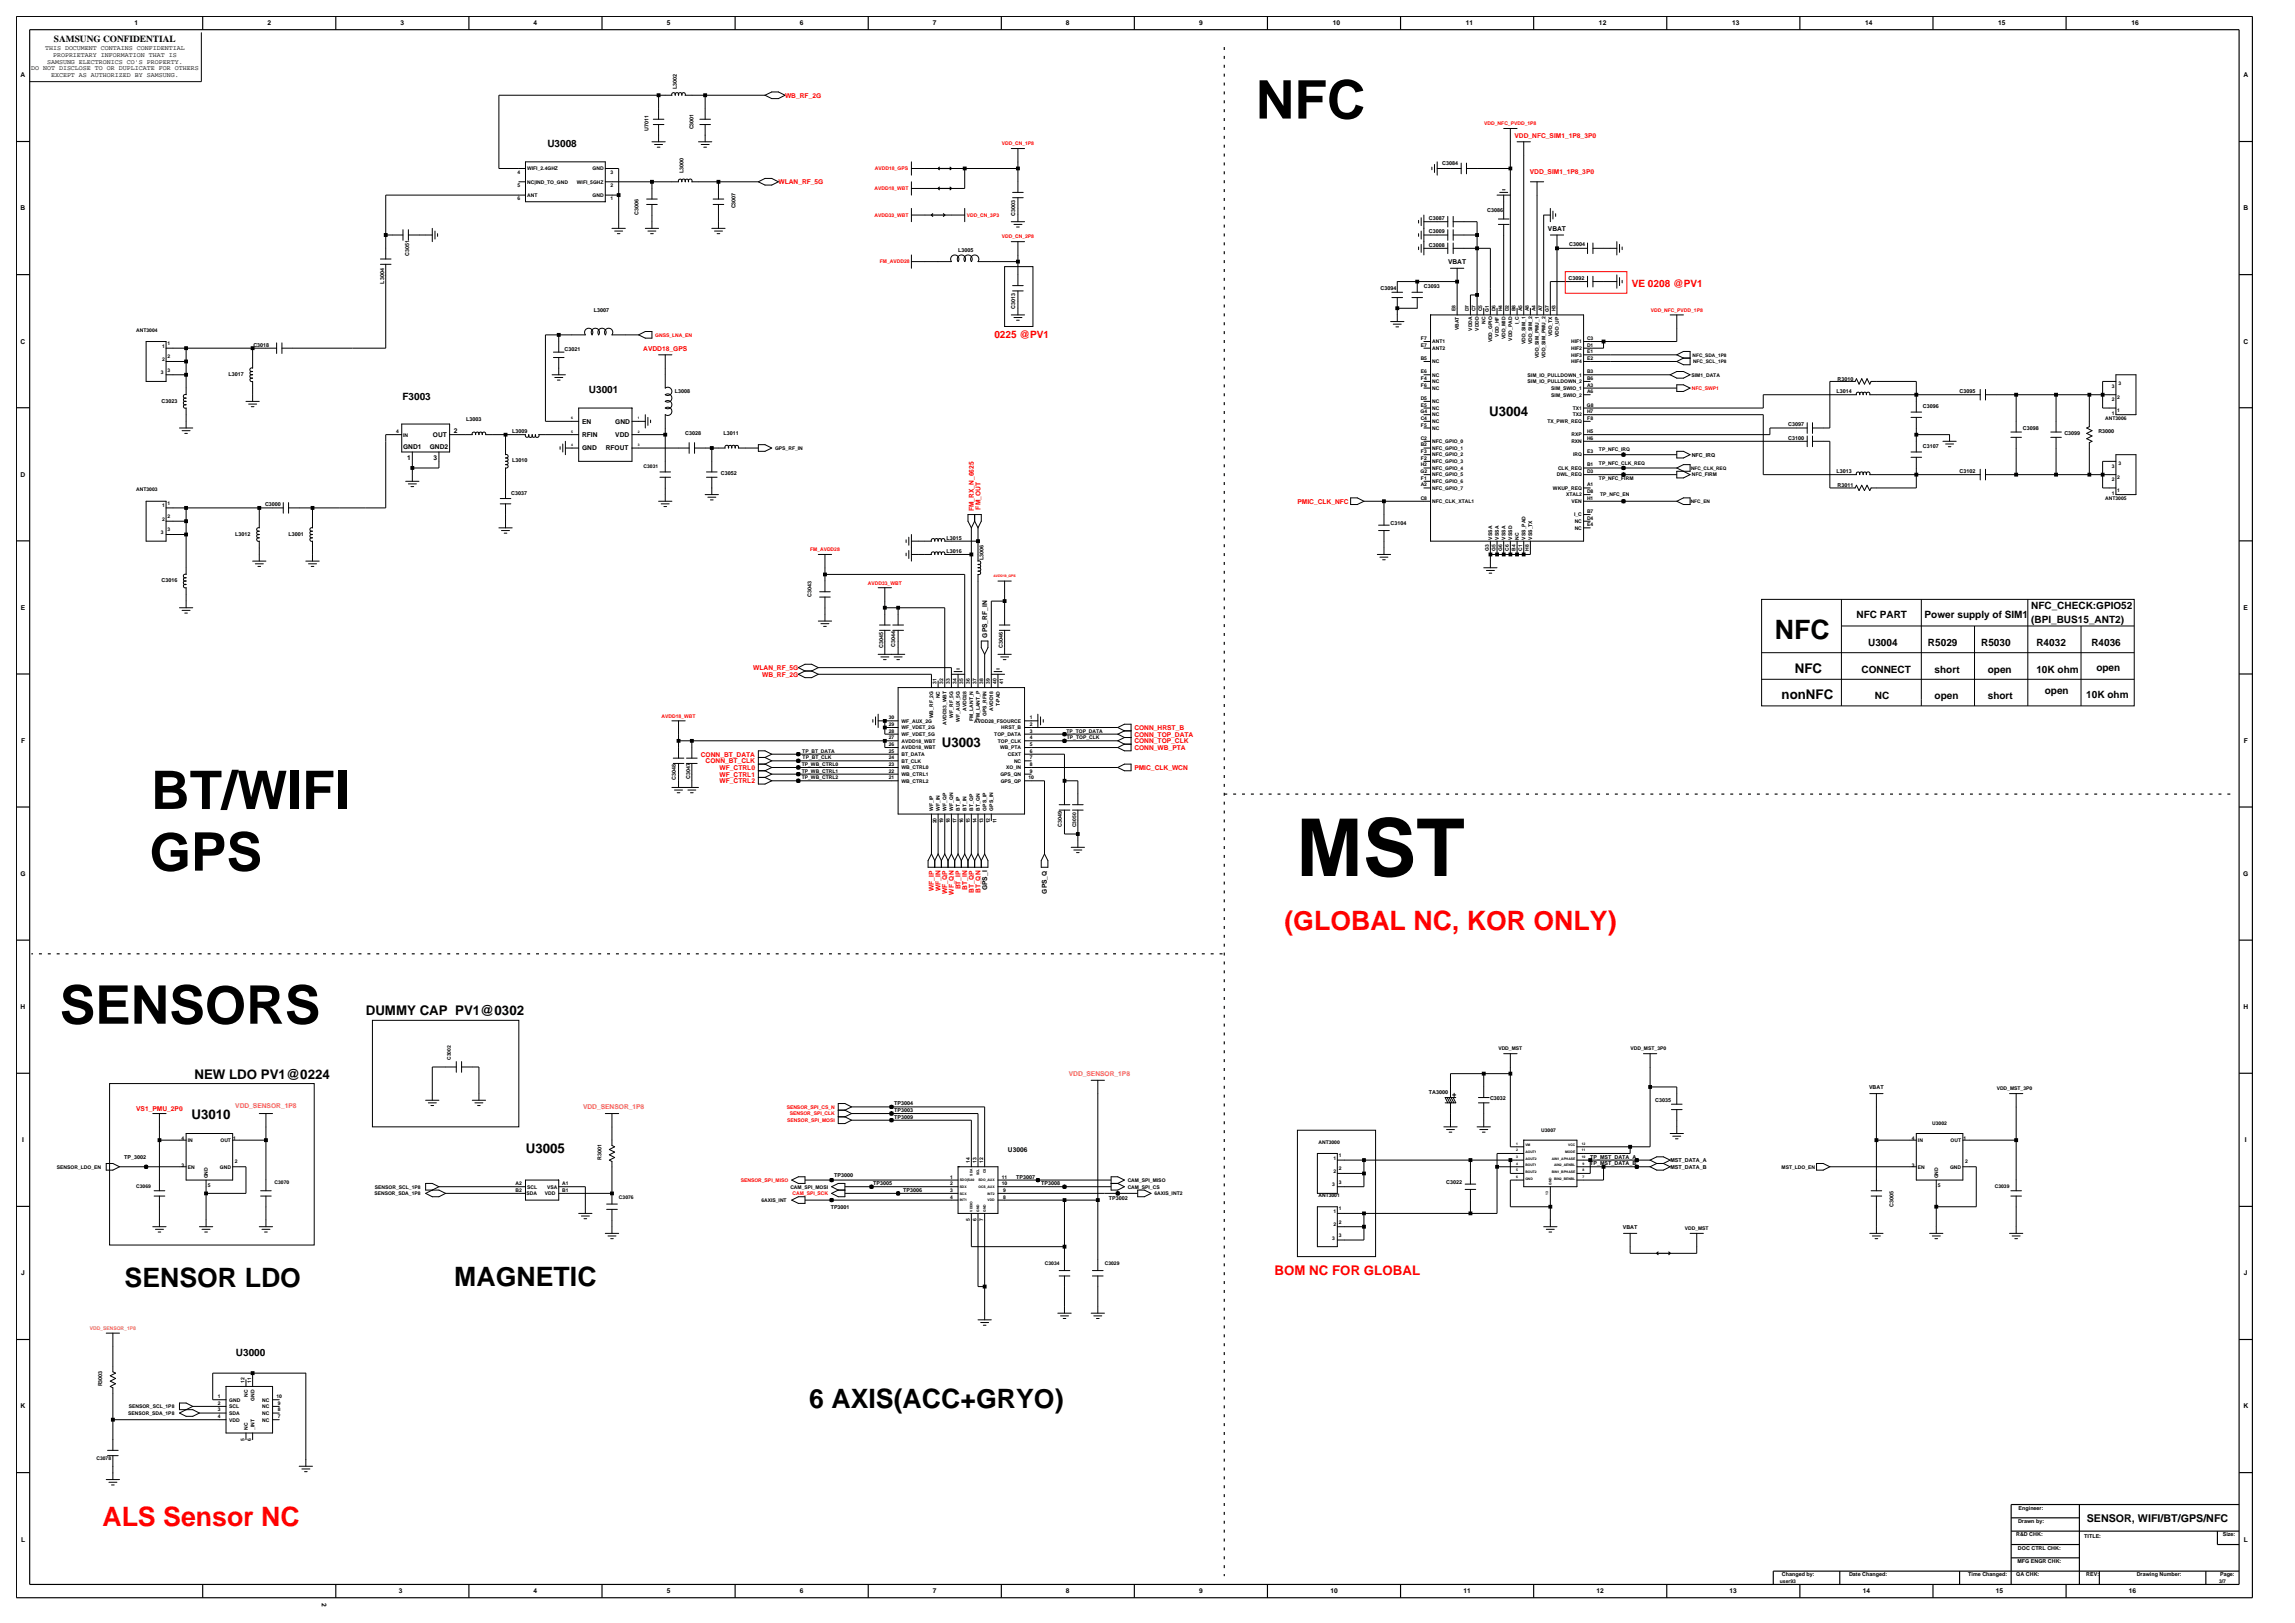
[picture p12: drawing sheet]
<svg xmlns="http://www.w3.org/2000/svg" width="420mm" height="297mm" viewBox="0 0 420 297" stroke-linecap="round" stroke-linejoin="round" font-family="sans-serif">
<defs><g id="words">
<text font-size="14.6" x="237.2" y="160.3">MST</text>
<g font-size="9.8">
<text x="229.8" y="21.7">NFC</text>
<text x="27.7" y="148">BT/WIFI</text>
<text x="27.4" y="159.3">GPS</text>
<text x="10.9" y="187.3">SENSORS</text>
</g>
<g font-size="4.9">
<text x="324.8" y="117">NFC</text>
<text x="22.8" y="235.4">SENSOR LDO</text>
<text x="83.1" y="235.4">MAGNETIC</text>
<text x="148.1" y="257.6">6 AXIS(ACC+GRYO)</text>
</g>
<g font-size="4.9" fill="#f00">
<text x="235" y="170.2">(GLOBAL NC, KOR ONLY)</text>
<text x="18.7" y="279.2">ALS Sensor NC</text>
</g>
<g font-size="2.4">
<text x="272.5" y="76.2">U3004</text>
<text x="328.5" y="123.1">NFC</text>
<text x="326" y="128">nonNFC</text>
<text x="172.3" y="136.7">U3003</text>
<text x="66.9" y="185.8">DUMMY CAP PV1@0302</text>
<text x="35.6" y="197.4">NEW LDO PV1@0224</text>
<text x="35" y="204.7">U3010</text>
<text x="96.2" y="211">U3005</text>
</g>
<text font-size="2.4" fill="#f00" x="233.3" y="233.3">BOM NC FOR GLOBAL</text>
<text font-size="2" x="381.9" y="278.4">SENSOR, WIFI/BT/GPS/NFC</text>
<g font-size="1.8">
<text x="100.2" y="26.9">U3008</text>
<text x="107.8" y="72">U3001</text>
<text x="73.6" y="73.2">F3003</text>
<text x="339.7" y="113">NFC PART</text>
<text x="352.2" y="113">Power supply of SIM1</text>
<text x="371.7" y="111.5">NFC_CHECK:GPIO52</text>
<text x="371.7" y="113.9">(BPI_BUS15_ANT2)</text>
<text x="341.9" y="118.2">U3004</text>
<text x="352.8" y="118.2">R5029</text>
<text x="362.6" y="118.2">R5030</text>
<text x="372.7" y="118.2">R4032</text>
<text x="382.7" y="118.2">R4036</text>
<text x="340.7" y="123.1">CONNECT</text>
<text x="354" y="123.1">short</text>
<text x="363.8" y="123.1">open</text>
<text x="372.7" y="123.1">10K ohm</text>
<text x="383.6" y="122.8">open</text>
<text x="343.1" y="128">NC</text>
<text x="354" y="128">open</text>
<text x="363.8" y="128">short</text>
<text x="374.2" y="127">open</text>
<text x="381.8" y="127.7">10K ohm</text>
<text x="43.2" y="248.2">U3000</text>
</g>
<g font-size="1.8" fill="#f00">
<text x="298.6" y="52.5">VE 0208 @PV1</text>
<text x="182" y="61.9">0225 @PV1</text>
</g>
<text font-size="1.7" x="9.9" y="7.7">SAMSUNG CONFIDENTIAL</text>
<g font-size="1.2">
<text x="24.6" y="4.7">1</text>
<text x="48.9" y="4.7">2</text>
<text x="73.3" y="4.7">3</text>
<text x="97.6" y="4.7">4</text>
<text x="122" y="4.7">5</text>
<text x="146.4" y="4.7">6</text>
<text x="170.7" y="4.7">7</text>
<text x="195.1" y="4.7">8</text>
<text x="219.4" y="4.7">9</text>
<text x="243.9" y="4.7">10</text>
<text x="268.3" y="4.7">11</text>
<text x="292.6" y="4.7">12</text>
<text x="317" y="4.7">13</text>
<text x="341.3" y="4.7">14</text>
<text x="365.7" y="4.7">15</text>
<text x="390.1" y="4.7">16</text>
<text x="8.2" y="9.2">THIS DOCUMENT CONTAINS CONFIDENTIAL</text>
<text x="8.6" y="11.6">SAMSUNG ELECTRONICS CO'S PROPERTY.</text>
<text x="9.7" y="10.4">PROPRIETARY INFORMATION THAT IS</text>
<text x="3.8" y="14.2">A</text>
<text x="5.7" y="12.8">DO NOT DISCLOSE TO OR DUPLICATE FOR OTHERS</text>
<text x="9.3" y="14.1">EXCEPT AS AUTHORIZED BY SAMSUNG.</text>
<text x="410.5" y="14.2">A</text>
<text x="3.8" y="38.5">B</text>
<text x="410.5" y="38.5">B</text>
<text x="283.3" y="42.2">VBAT</text>
<text x="265" y="48.3">VBAT</text>
<text x="3.8" y="62.9">C</text>
<text x="410.5" y="62.9">C</text>
<text x="106.5" y="77.5">EN</text>
<text x="112.6" y="77.5">GND</text>
<text x="73.8" y="82.2">GND1</text>
<text x="78.6" y="82.2">GND2</text>
<text x="79.2" y="80">OUT</text>
<text x="83.1" y="79.3">2</text>
<text x="106.5" y="82.4">GND</text>
<text x="106.5" y="80">RFIN</text>
<text x="110.8" y="82.4">RFOUT</text>
<text x="112.6" y="80">VDD</text>
<text x="3.8" y="87.2">D</text>
<text x="74.5" y="84.2">1</text>
<text x="79.4" y="84.2">3</text>
<text x="3.8" y="111.6">E</text>
<text x="410.6" y="111.6">E</text>
<text x="180.6" y="116.7" transform="rotate(-90 180.6 116.7)">GPS_RF_IN</text>
<text x="3.8" y="135.9">F</text>
<text x="410.6" y="135.9">F</text>
<text x="3.7" y="160.3">G</text>
<text x="410.5" y="160.3">G</text>
<text x="180.6" y="162.9" transform="rotate(-90 180.6 162.9)">GPS_I</text>
<text x="191.6" y="163.5" transform="rotate(-90 191.6 163.5)">GPS_Q</text>
<text x="3.8" y="184.7">H</text>
<text x="410.5" y="184.7">H</text>
<text x="4" y="209">I</text>
<text x="410.8" y="209">I</text>
<text x="184.5" y="210.8">U3006</text>
<text x="3.9" y="233.4">J</text>
<text x="410.6" y="233.4">J</text>
<text x="3.8" y="257.7">K</text>
<text x="410.5" y="257.7">K</text>
<text x="3.8" y="282.1">L</text>
<text x="410.6" y="282.1">L</text>
<text x="58.9" y="293.3" transform="rotate(90 58.9 293.3)">2</text>
<text x="73" y="291.5">3</text>
<text x="97.6" y="291.6">4</text>
<text x="122" y="291.6">5</text>
<text x="146.4" y="291.6">6</text>
<text x="170.7" y="291.6">7</text>
<text x="195.1" y="291.6">8</text>
<text x="219.4" y="291.6">9</text>
<text x="243.5" y="291.6">10</text>
<text x="267.8" y="291.6">11</text>
<text x="292.2" y="291.6">12</text>
<text x="316.5" y="291.6">13</text>
<text x="340.9" y="291.6">14</text>
<text x="365.2" y="291.6">15</text>
<text x="389.6" y="291.6">16</text>
</g>
<g font-size="1.2" fill="#f00">
<text x="143.7" y="17.9">WB_RF_2G</text>
<text x="277.2" y="25.2">VDD_NFC_SIM1_1P8_3P0</text>
<text x="142.5" y="33.7">WLAN_RF_5G</text>
<text x="280" y="31.9">VDD_SIM1_1P8_3P0</text>
<text x="117.7" y="64.1">AVDD18_GPS</text>
<text x="178.2" y="93.5" transform="rotate(-90 178.2 93.5)">FM_RX_N_6625</text>
<text x="179.4" y="93.2" transform="rotate(-90 179.4 93.2)">FM_OUT</text>
<text x="237.4" y="92.2">PMIC_CLK_NFC</text>
<text x="137.9" y="122.6">WLAN_RF_5G</text>
<text x="139.5" y="123.8">WB_RF_2G</text>
<text x="207.6" y="137.2">CONN_WB_PTA</text>
<text x="207.6" y="136">CONN_TOP_CLK</text>
<text x="207.6" y="134.8">CONN_TOP_DATA</text>
<text x="207.6" y="133.6">CONN_HRST_B</text>
<text x="128.2" y="138.4">CONN_BT_DATA</text>
<text x="129.1" y="139.7">CONN_BT_CLK</text>
<text x="131.7" y="143.3">WF_CTRL2</text>
<text x="131.7" y="142.1">WF_CTRL1</text>
<text x="131.7" y="140.9">WF_CTRL0</text>
<text x="207.6" y="140.9">PMIC_CLK_WCN</text>
<text x="170.9" y="163" transform="rotate(-90 170.9 163)">WF_IP</text>
<text x="172.1" y="163.1" transform="rotate(-90 172.1 163.1)">WF_IN</text>
<text x="173.3" y="163.6" transform="rotate(-90 173.3 163.6)">WF_QP</text>
<text x="174.6" y="163.7" transform="rotate(-90 174.6 163.7)">WF_QN</text>
<text x="175.8" y="162.8" transform="rotate(-90 175.8 162.8)">BT_IP</text>
<text x="177" y="162.8" transform="rotate(-90 177 162.8)">BT_IN</text>
<text x="178.2" y="163.4" transform="rotate(-90 178.2 163.4)">BT_QP</text>
<text x="179.4" y="163.4" transform="rotate(-90 179.4 163.4)">BT_QN</text>
<text x="24.9" y="203.3">VS1_PMU_2P0</text>
</g>
<g font-size="1.2" fill="#cc7f32">
<text x="195.6" y="196.9">VDD_SENSOR_1P8</text>
<text x="43.1" y="202.7">VDD_SENSOR_1P8</text>
<text x="106.7" y="203">VDD_SENSOR_1P8</text>
</g>
<g font-size="1">
<text x="123.9" y="16.3" transform="rotate(-90 123.9 16.3)">L3002</text>
<text x="118.7" y="24" transform="rotate(-90 118.7 24)">U7011</text>
<text x="126.9" y="23.7" transform="rotate(-90 126.9 23.7)">C3001</text>
<text x="125.1" y="31.7" transform="rotate(-90 125.1 31.7)">L3000</text>
<text x="263.9" y="30.2">C3084</text>
<text x="116.9" y="39.3" transform="rotate(-90 116.9 39.3)">C3006</text>
<text x="134.6" y="38.1" transform="rotate(-90 134.6 38.1)">C3007</text>
<text x="185.8" y="39.5" transform="rotate(-90 185.8 39.5)">C3003</text>
<text x="261.5" y="40.3">C3087</text>
<text x="272.2" y="38.7">C3086</text>
<text x="74.9" y="46.8" transform="rotate(-90 74.9 46.8)">C3051</text>
<text x="175.3" y="46.1">L3005</text>
<text x="261.5" y="45.1">C3008</text>
<text x="261.5" y="42.7">C3009</text>
<text x="287.2" y="44.9">C3004</text>
<text x="70.3" y="51.9" transform="rotate(-90 70.3 51.9)">L3004</text>
<text x="252.7" y="53.1">C3094</text>
<text x="260.6" y="52.7">C3093</text>
<text x="287.1" y="51.2">C3092</text>
<text x="108.7" y="57.1">L3007</text>
<text x="185.8" y="56.6" transform="rotate(-90 185.8 56.6)">C3013</text>
<text x="46.4" y="63.4">C3018</text>
<text x="103.3" y="64.3">C3021</text>
<text x="41.8" y="68.8">L3017</text>
<text x="123.5" y="72">L3008</text>
<text x="336.1" y="71.9">L3014</text>
<text x="336.3" y="69.7">R3010</text>
<text x="358.6" y="71.9">C3095</text>
<text x="29.6" y="73.7">C3023</text>
<text x="85.3" y="77.1">L3003</text>
<text x="351.9" y="74.7">C3096</text>
<text x="93.7" y="79.2">L3009</text>
<text x="125.4" y="79.5">C3028</text>
<text x="132.4" y="79.5">L3011</text>
<text x="309.6" y="83.6">NFC_IRQ</text>
<text x="327.3" y="80.5">C3100</text>
<text x="327.3" y="78">C3097</text>
<text x="351.9" y="82">C3107</text>
<text x="370.2" y="78.6">C3098</text>
<text x="377.8" y="79.5">C3099</text>
<text x="384" y="79.2">R3000</text>
<text x="93.7" y="84.5">L3010</text>
<text x="131.9" y="86.9">C3052</text>
<text x="336.1" y="86.5">L3013</text>
<text x="336.3" y="89.2">R3011</text>
<text x="358.6" y="86.5">C3102</text>
<text x="48.5" y="92.6">C3000</text>
<text x="93.6" y="90.6">C3037</text>
<text x="254.5" y="96">C3104</text>
<text x="43.1" y="98.1">L3012</text>
<text x="52.8" y="98.1">L3001</text>
<text x="173.2" y="101.2">L3016</text>
<text x="173.2" y="98.7">L3015</text>
<text x="29.6" y="106.6">C3016</text>
<text x="180" y="102.4" transform="rotate(-90 180 102.4)">L3006</text>
<text x="148.5" y="109.3" transform="rotate(-90 148.5 109.3)">C3043</text>
<text x="161.6" y="118.5" transform="rotate(-90 161.6 118.5)">C3045</text>
<text x="163.9" y="118.4" transform="rotate(-90 163.9 118.4)">C3044</text>
<text x="183.6" y="118.5" transform="rotate(-90 183.6 118.5)">C3046</text>
<text x="123.7" y="142.7" transform="rotate(-90 123.7 142.7)">C3048</text>
<text x="126.3" y="142.6" transform="rotate(-90 126.3 142.6)">C3047</text>
<text x="194.3" y="151.3" transform="rotate(-90 194.3 151.3)">C3049</text>
<text x="163.7" y="202.3">TP3004</text>
<text x="163.7" y="203.5">TP3003</text>
<text x="261.5" y="200.1">TA3000</text>
<text x="272.7" y="201.2">C3032</text>
<text x="302.9" y="201.7">C3035</text>
<text x="342" y="199.3">VBAT</text>
<text x="163.7" y="204.7">TP3009</text>
<text x="22.7" y="212">TP_3002</text>
<text x="110" y="212.3" transform="rotate(-90 110 212.3)">R3001</text>
<text x="152.7" y="215.4">TP3000</text>
<text x="186" y="215.7">TP3007</text>
<text x="291" y="213.3">TP_MST_DATA_B</text>
<text x="291" y="212">TP_MST_DATA_A</text>
<text x="305.7" y="213.9">MST_DATA_B</text>
<text x="305.7" y="212.6">MST_DATA_A</text>
<text x="152" y="221.3">TP3001</text>
<text x="159.8" y="216.9">TP3005</text>
<text x="165.3" y="218.1">TP3006</text>
<text x="190.6" y="216.9">TP3008</text>
<text x="202.9" y="219.6">TP3002</text>
<text x="264.7" y="216.6">C3022</text>
<text x="346.5" y="220.8" transform="rotate(-90 346.5 220.8)">C3005</text>
<text x="297" y="224.8">VBAT</text>
<text x="18.7" y="253.7" transform="rotate(-90 18.7 253.7)">R3003</text>
<text x="369" y="281.1">R&amp;D CHK:</text>
<text x="369.3" y="278.7">Drawn by:</text>
<text x="369.4" y="276.3">Engineer:</text>
<text x="381.4" y="281.4">TITLE:</text>
<text x="406.8" y="281.1">Size:</text>
<text x="369.2" y="286">MFG ENGR CHK:</text>
<text x="369.3" y="283.6">DOC CTRL CHK:</text>
<text x="326.1" y="288.5">Changed by:</text>
<text x="338.4" y="288.5">Date Changed:</text>
<text x="360.2" y="288.5">Time Changed:</text>
<text x="369" y="288.5">QA CHK:</text>
<text x="381.8" y="288.5">REV:</text>
<text x="391" y="288.5">Drawing Number:</text>
<text x="406.3" y="288.5">Page:</text>
</g>
<g font-size=".9" fill="#f00">
<text x="271.6" y="22.9">VDD_NFC_PVDD_1P8</text>
<text x="183.3" y="26.6">VDD_CN_1P8</text>
<text x="160" y="34.8">AVDD18_WBT</text>
<text x="160.1" y="31.2">AVDD18_GPS</text>
<text x="160" y="39.7">AVDD33_WBT</text>
<text x="176.9" y="39.7">VDD_CN_3P3</text>
<text x="183.3" y="43.6">VDD_CN_2P8</text>
<text x="161" y="48.2">FM_AVDD28</text>
<text x="302.1" y="57">VDD_NFC_PVDD_1P8</text>
<text x="119.9" y="61.6">GNSS_LNA_EN</text>
<text x="309.6" y="71.3">NFC_SWP1</text>
<text x="148.2" y="100.9">FM_AVDD28</text>
<text x="158.8" y="107">AVDD33_WBT</text>
<text x="121.1" y="131.3">AVDD18_WBT</text>
<text x="144" y="202.9">SENSOR_SPI_CS_N</text>
<text x="144.1" y="205.3">SENSOR_SPI_MOSI</text>
<text x="144.5" y="204.1">SENSOR_SPI_CLK</text>
<text x="135.6" y="216.3">SENSOR_SPI_MISO</text>
<text x="145" y="218.7">CAM_SPI_SCK</text>
</g>
<g font-size=".9">
<text x="94.7" y="31.8">4</text>
<text x="94.7" y="34.2">5</text>
<text x="96.5" y="31.2">WIFI_2.4GHZ</text>
<text x="96.5" y="33.6">NC|IND_TO_GND</text>
<text x="105.6" y="33.6">WIFI_5GHZ</text>
<text x="108.4" y="31.2">GND</text>
<text x="111.7" y="31.8">3</text>
<text x="111.7" y="34.2">2</text>
<text x="94.7" y="36.6">6</text>
<text x="96.5" y="36">ANT</text>
<text x="108.4" y="36">GND</text>
<text x="111.7" y="36.6">1</text>
<text x="266.4" y="57" transform="rotate(-90 266.4 57)">E8</text>
<text x="268.8" y="57" transform="rotate(-90 268.8 57)">D7</text>
<text x="270" y="57" transform="rotate(-90 270 57)">C7</text>
<text x="271.3" y="57" transform="rotate(-90 271.3 57)">C5</text>
<text x="271.9" y="59.3" transform="rotate(-90 271.9 59.3)">NC</text>
<text x="272.5" y="57" transform="rotate(-90 272.5 57)">G1</text>
<text x="273.7" y="57" transform="rotate(-90 273.7 57)">D6</text>
<text x="274.9" y="57" transform="rotate(-90 274.9 57)">H4</text>
<text x="276.1" y="57" transform="rotate(-90 276.1 57)">D2</text>
<text x="277.3" y="57" transform="rotate(-90 277.3 57)">B8</text>
<text x="278" y="59.4" transform="rotate(-90 278 59.4)">I_C</text>
<text x="278.6" y="57" transform="rotate(-90 278.6 57)">A5</text>
<text x="279.8" y="57" transform="rotate(-90 279.8 57)">A8</text>
<text x="281" y="57" transform="rotate(-90 281 57)">A4</text>
<text x="282.2" y="57" transform="rotate(-90 282.2 57)">A7</text>
<text x="283.4" y="57" transform="rotate(-90 283.4 57)">G7</text>
<text x="284.7" y="57" transform="rotate(-90 284.7 57)">H3</text>
<text x="24.9" y="60.7">ANT3004</text>
<text x="29.7" y="63.6">1</text>
<text x="30.6" y="63.2">1</text>
<text x="30.6" y="65.6">2</text>
<text x="260" y="65.9">B5</text>
<text x="260" y="63.4">E7</text>
<text x="260" y="62.2">F7</text>
<text x="262.1" y="62.8">ANT1</text>
<text x="262.1" y="64">ANT2</text>
<text x="267" y="60.4" transform="rotate(-90 267 60.4)">VBAT</text>
<text x="269.4" y="60.5" transform="rotate(-90 269.4 60.5)">VDDA</text>
<text x="270.6" y="60.5" transform="rotate(-90 270.6 60.5)">VDDD</text>
<text x="273.1" y="62.7" transform="rotate(-90 273.1 62.7)">VDD_GPIO</text>
<text x="274.3" y="61.6" transform="rotate(-90 274.3 61.6)">VDD_HF</text>
<text x="275.5" y="62.1" transform="rotate(-90 275.5 62.1)">VDD_MID</text>
<text x="276.7" y="62.3" transform="rotate(-90 276.7 62.3)">VDD_PAD</text>
<text x="279.2" y="63" transform="rotate(-90 279.2 63)">VDD_SIM_1</text>
<text x="280.4" y="63" transform="rotate(-90 280.4 63)">VDD_SIM_2</text>
<text x="281.6" y="65.6" transform="rotate(-90 281.6 65.6)">VDD_SIM_PMU_1</text>
<text x="282.8" y="65.6" transform="rotate(-90 282.8 65.6)">VDD_SIM_PMU_2</text>
<text x="284.1" y="61.5" transform="rotate(-90 284.1 61.5)">VDD_TX</text>
<text x="285.3" y="61.6" transform="rotate(-90 285.3 61.6)">VDD_UP</text>
<text x="287.5" y="65.3">HIF3</text>
<text x="287.5" y="62.8">HIF1</text>
<text x="287.5" y="64">HIF2</text>
<text x="290.4" y="62.2">C3</text>
<text x="290.4" y="63.4">D1</text>
<text x="290.5" y="65.9">E2</text>
<text x="290.5" y="64.6">E1</text>
<text x="309.8" y="65.2">NFC_SDA_1P8</text>
<text x="29.4" y="68.5">3</text>
<text x="29.7" y="66.1">2</text>
<text x="30.6" y="68">3</text>
<text x="260" y="68.3">E6</text>
<text x="260" y="69.5">F4</text>
<text x="260" y="70.7">F6</text>
<text x="262.1" y="70.1">NC</text>
<text x="262.1" y="71.3">NC</text>
<text x="262.1" y="68.9">NC</text>
<text x="262.1" y="66.5">NC</text>
<text x="279.6" y="68.9">SIM_IO_PULLDOWN_1</text>
<text x="279.6" y="70.1">SIM_IO_PULLDOWN_2</text>
<text x="283.9" y="71.3">SIM_SWIO_1</text>
<text x="287.5" y="66.5">HIF4</text>
<text x="290.4" y="68.3">B3</text>
<text x="290.4" y="69.5">B6</text>
<text x="290.4" y="70.7">A3</text>
<text x="290.4" y="72">A6</text>
<text x="309.6" y="68.9">SIM1_DATA</text>
<text x="309.9" y="66.5">NFC_SCL_1P8</text>
<text x="386.5" y="71">3</text>
<text x="387.7" y="70.5">3</text>
<text x="260" y="75.6">G4</text>
<text x="260" y="73.2">D5</text>
<text x="260" y="76.8">C4</text>
<text x="260" y="74.4">E5</text>
<text x="262.1" y="76.2">NC</text>
<text x="262.1" y="75">NC</text>
<text x="262.1" y="73.8">NC</text>
<text x="262.1" y="77.4">NC</text>
<text x="283.2" y="77.4">TX_PWR_REQ</text>
<text x="283.9" y="72.6">SIM_SWIO_2</text>
<text x="287.8" y="76.2">TX2</text>
<text x="287.8" y="75">TX1</text>
<text x="290.4" y="74.4">G8</text>
<text x="290.4" y="75.6">H7</text>
<text x="290.5" y="76.8">F8</text>
<text x="385.3" y="76.8">ANT3006</text>
<text x="386.5" y="75.9">1</text>
<text x="386.5" y="73.4">2</text>
<text x="387.5" y="75.4">1</text>
<text x="387.5" y="73">2</text>
<text x="72.5" y="79.3">4</text>
<text x="73.8" y="80">IN</text>
<text x="141.8" y="82.3">GPS_RF_IN</text>
<text x="260" y="80.5">C2</text>
<text x="260" y="81.7">B2</text>
<text x="260" y="82.9">F3</text>
<text x="260" y="78">F5</text>
<text x="262.1" y="83.5">NFC_GPIO_2</text>
<text x="262.1" y="78.6">NC</text>
<text x="262.1" y="81.1">NFC_GPIO_0</text>
<text x="262.1" y="82.3">NFC_GPIO_1</text>
<text x="287.6" y="81.1">RXN</text>
<text x="287.6" y="79.9">RXP</text>
<text x="287.9" y="83.5">IRQ</text>
<text x="290.4" y="79.3">H5</text>
<text x="290.4" y="80.5">H6</text>
<text x="290.5" y="82.9">E3</text>
<text x="292.6" y="82.6">TP_NFC_IRQ</text>
<text x="24.9" y="89.9">ANT3003</text>
<text x="117.8" y="85.6">C3031</text>
<text x="260" y="86.6">G2</text>
<text x="260" y="85.3">H2</text>
<text x="260" y="89">A2</text>
<text x="260" y="84.1">F2</text>
<text x="260" y="87.8">F1</text>
<text x="262.1" y="86">NFC_GPIO_4</text>
<text x="262.1" y="87.2">NFC_GPIO_5</text>
<text x="262.1" y="88.4">NFC_GPIO_6</text>
<text x="262.1" y="84.7">NFC_GPIO_3</text>
<text x="262.1" y="89.6">NFC_GPIO_7</text>
<text x="284.2" y="89.6">WKUP_REQ</text>
<text x="284.9" y="87.2">DWL_REQ</text>
<text x="285.1" y="86">CLK_REQ</text>
<text x="290.4" y="86.6">D3</text>
<text x="290.4" y="85.3">B1</text>
<text x="290.4" y="89">A1</text>
<text x="292.6" y="85">TP_NFC_CLK_REQ</text>
<text x="292.6" y="87.8">TP_NFC_FIRM</text>
<text x="309.5" y="86">NFC_CLK_REQ</text>
<text x="309.6" y="87.2">NFC_FIRM</text>
<text x="386.5" y="88.1">2</text>
<text x="386.5" y="85.6">3</text>
<text x="387.5" y="87.6">2</text>
<text x="387.7" y="85.1">3</text>
<text x="29.7" y="92.9">1</text>
<text x="29.7" y="95.3">2</text>
<text x="30.6" y="92.4">1</text>
<text x="30.6" y="94.8">2</text>
<text x="260" y="91.4">C8</text>
<text x="262.1" y="92.1">NFC_CLK_XTAL1</text>
<text x="286.6" y="90.8">XTAL2</text>
<text x="287.6" y="92.1">VEN</text>
<text x="288.1" y="94.5">I_C</text>
<text x="288.2" y="95.7">NC</text>
<text x="290.4" y="91.4">H1</text>
<text x="290.4" y="95.1">D4</text>
<text x="290.4" y="90.2">D8</text>
<text x="290.4" y="93.9">B7</text>
<text x="292.9" y="90.8">TP_NFC_EN</text>
<text x="309.4" y="92">NFC_EN</text>
<text x="385.3" y="91.4">ANT3005</text>
<text x="386.5" y="90.5">1</text>
<text x="387.5" y="90">1</text>
<text x="29.4" y="97.7">3</text>
<text x="30.6" y="97.2">3</text>
<text x="272.5" y="100.9" transform="rotate(-90 272.5 100.9)">G3</text>
<text x="273.1" y="98.7" transform="rotate(-90 273.1 98.7)">VSSA</text>
<text x="273.7" y="100.9" transform="rotate(-90 273.7 100.9)">G5</text>
<text x="274.3" y="98.7" transform="rotate(-90 274.3 98.7)">VSSA</text>
<text x="274.9" y="100.9" transform="rotate(-90 274.9 100.9)">G6</text>
<text x="275.5" y="98.7" transform="rotate(-90 275.5 98.7)">VSSA</text>
<text x="276.1" y="100.8" transform="rotate(-90 276.1 100.8)">C6</text>
<text x="276.7" y="98.7" transform="rotate(-90 276.7 98.7)">VSSD</text>
<text x="277.3" y="100.8" transform="rotate(-90 277.3 100.8)">B4</text>
<text x="278" y="98.7" transform="rotate(-90 278 98.7)">NC</text>
<text x="278.6" y="100.8" transform="rotate(-90 278.6 100.8)">C1</text>
<text x="279.2" y="98.7" transform="rotate(-90 279.2 98.7)">VSS_PAD</text>
<text x="279.8" y="100.8" transform="rotate(-90 279.8 100.8)">H8</text>
<text x="280.4" y="98.7" transform="rotate(-90 280.4 98.7)">VSS_TX</text>
<text x="288.2" y="96.9">NC</text>
<text x="290.5" y="96.3">E4</text>
<text x="171.4" y="125.1" transform="rotate(-90 171.4 125.1)">31</text>
<text x="172.6" y="125.1" transform="rotate(-90 172.6 125.1)">32</text>
<text x="173.8" y="125.1" transform="rotate(-90 173.8 125.1)">33</text>
<text x="175" y="125.1" transform="rotate(-90 175 125.1)">34</text>
<text x="176.3" y="125.1" transform="rotate(-90 176.3 125.1)">35</text>
<text x="177.5" y="125.1" transform="rotate(-90 177.5 125.1)">36</text>
<text x="178.7" y="125.1" transform="rotate(-90 178.7 125.1)">37</text>
<text x="179.9" y="125.1" transform="rotate(-90 179.9 125.1)">38</text>
<text x="181.1" y="125.1" transform="rotate(-90 181.1 125.1)">39</text>
<text x="182.4" y="125.1" transform="rotate(-90 182.4 125.1)">40</text>
<text x="183.6" y="125.1" transform="rotate(-90 183.6 125.1)">41</text>
<text x="162.6" y="131.6">30</text>
<text x="170.8" y="131.4" transform="rotate(-90 170.8 131.4)">WB_RF_2G</text>
<text x="172" y="127.8" transform="rotate(-90 172 127.8)">NC</text>
<text x="174.4" y="131.3" transform="rotate(-90 174.4 131.3)">WF_RF_5G</text>
<text x="176.9" y="130.1" transform="rotate(-90 176.9 130.1)">AVDD28</text>
<text x="178.1" y="131.9" transform="rotate(-90 178.1 131.9)">FM_LANT_N</text>
<text x="179.3" y="131.8" transform="rotate(-90 179.3 131.8)">FM_LANT_P</text>
<text x="180.5" y="131" transform="rotate(-90 180.5 131)">GPS_RFIN</text>
<text x="181.7" y="130.1" transform="rotate(-90 181.7 130.1)">AVDD18</text>
<text x="183" y="129.2" transform="rotate(-90 183 129.2)">T-PAD</text>
<text x="188.5" y="131.6">1</text>
<text x="146.8" y="137.7">TP_BT_DATA</text>
<text x="162.6" y="132.9">29</text>
<text x="162.6" y="137.7">25</text>
<text x="162.6" y="136.5">26</text>
<text x="162.6" y="135.3">27</text>
<text x="162.6" y="134.1">28</text>
<text x="165" y="134.7">WF_VDET_5G</text>
<text x="165" y="133.4">WF_VDET_2G</text>
<text x="165" y="132.2">WF_AUX_2G</text>
<text x="165" y="137.1">AVDD18_WBT</text>
<text x="165" y="135.9">AVDD18_WBT</text>
<text x="173.2" y="132.7" transform="rotate(-90 173.2 132.7)">AVDD33_WBT</text>
<text x="175.7" y="132" transform="rotate(-90 175.7 132)">WF_AUX_5G</text>
<text x="178.3" y="132.2">AVDD28_FSOURCE</text>
<text x="182" y="134.7">TOP_DATA</text>
<text x="182.6" y="135.9">TOP_CLK</text>
<text x="183" y="137.1">WB_PTA</text>
<text x="183.2" y="133.4">HRST_B</text>
<text x="188.5" y="137.7">6</text>
<text x="188.5" y="135.3">4</text>
<text x="188.5" y="136.5">5</text>
<text x="188.5" y="134.1">3</text>
<text x="188.5" y="132.9">2</text>
<text x="195.2" y="134.1">TP_TOP_DATA</text>
<text x="195.2" y="135.3">TP_TOP_CLK</text>
<text x="146.7" y="140.2">TP_WB_CTRL0</text>
<text x="146.7" y="141.4">TP_WB_CTRL1</text>
<text x="146.7" y="142.6">TP_WB_CTRL2</text>
<text x="146.9" y="138.9">TP_BT_CLK</text>
<text x="162.6" y="142.6">21</text>
<text x="162.6" y="141.4">22</text>
<text x="162.6" y="140.2">23</text>
<text x="162.6" y="138.9">24</text>
<text x="165" y="143.2">WB_CTRL2</text>
<text x="165" y="142">WB_CTRL1</text>
<text x="165" y="140.8">WB_CTRL0</text>
<text x="165" y="139.6">BT_CLK</text>
<text x="165" y="138.3">BT_DATA</text>
<text x="183.1" y="142">GPS_QN</text>
<text x="183.1" y="143.2">GPS_QP</text>
<text x="184.1" y="140.8">XO_IN</text>
<text x="184.5" y="138.3">CEXT</text>
<text x="185.6" y="139.6">NC</text>
<text x="188.2" y="142.6">10</text>
<text x="188.5" y="138.9">7</text>
<text x="188.5" y="140.2">8</text>
<text x="188.5" y="141.4">9</text>
<text x="170.8" y="148.3" transform="rotate(-90 170.8 148.3)">WF_IP</text>
<text x="172" y="148.3" transform="rotate(-90 172 148.3)">WF_IN</text>
<text x="173.2" y="148.3" transform="rotate(-90 173.2 148.3)">WF_QP</text>
<text x="174.4" y="148.3" transform="rotate(-90 174.4 148.3)">WF_QN</text>
<text x="175.7" y="148.3" transform="rotate(-90 175.7 148.3)">BT_IP</text>
<text x="176.9" y="148.3" transform="rotate(-90 176.9 148.3)">BT_IN</text>
<text x="178.1" y="148.3" transform="rotate(-90 178.1 148.3)">BT_QP</text>
<text x="179.3" y="148.3" transform="rotate(-90 179.3 148.3)">BT_QN</text>
<text x="180.5" y="148.3" transform="rotate(-90 180.5 148.3)">GPS_IP</text>
<text x="181.7" y="148.3" transform="rotate(-90 181.7 148.3)">GPS_IN</text>
<text x="171.4" y="150.7" transform="rotate(-90 171.4 150.7)">20</text>
<text x="172.6" y="150.7" transform="rotate(-90 172.6 150.7)">19</text>
<text x="173.8" y="150.7" transform="rotate(-90 173.8 150.7)">18</text>
<text x="175" y="150.7" transform="rotate(-90 175 150.7)">17</text>
<text x="176.3" y="150.7" transform="rotate(-90 176.3 150.7)">16</text>
<text x="177.5" y="150.7" transform="rotate(-90 177.5 150.7)">15</text>
<text x="178.7" y="150.7" transform="rotate(-90 178.7 150.7)">14</text>
<text x="179.9" y="150.7" transform="rotate(-90 179.9 150.7)">13</text>
<text x="181.1" y="150.7" transform="rotate(-90 181.1 150.7)">12</text>
<text x="182.4" y="150.7" transform="rotate(-90 182.4 150.7)">11</text>
<text x="196.9" y="151.4" transform="rotate(-90 196.9 151.4)">C3050</text>
<text x="82.5" y="194" transform="rotate(-90 82.5 194)">C3002</text>
<text x="274.2" y="192.2">VDD_MST</text>
<text x="298.4" y="192.2">VDD_MST_3P0</text>
<text x="365.4" y="199.5">VDD_MST_3P0</text>
<text x="33.2" y="208.6">4</text>
<text x="34.4" y="209">IN</text>
<text x="40.3" y="209">OUT</text>
<text x="42.7" y="208.6">1</text>
<text x="241.3" y="209.3">ANT3000</text>
<text x="282.1" y="207.1">U3007</text>
<text x="349.9" y="208.6">4</text>
<text x="351" y="209">IN</text>
<text x="353.6" y="205.9">U3002</text>
<text x="357" y="209">OUT</text>
<text x="359.3" y="208.6">1</text>
<text x="10.4" y="213.8">SENSOR_LDO_EN</text>
<text x="33.2" y="213.5">3</text>
<text x="34.4" y="213.8">EN</text>
<text x="38" y="215.6" transform="rotate(-90 38 215.6)">GND</text>
<text x="40.2" y="213.8">GND</text>
<text x="43" y="212.9">2</text>
<text x="173.9" y="215.7">1</text>
<text x="177.5" y="212.8" transform="rotate(-90 177.5 212.8)">14</text>
<text x="178.7" y="212.8" transform="rotate(-90 178.7 212.8)">13</text>
<text x="179.9" y="212.8" transform="rotate(-90 179.9 212.8)">12</text>
<text x="183.3" y="215.7">11</text>
<text x="244" y="212.2">1</text>
<text x="244" y="214.7">2</text>
<text x="245" y="211.7">1</text>
<text x="245" y="214.2">2</text>
<text x="326" y="213.8">MST_LDO_EN</text>
<text x="349.9" y="213.5">3</text>
<text x="351" y="213.8">EN</text>
<text x="354.7" y="215.6" transform="rotate(-90 354.7 215.6)">GND</text>
<text x="356.9" y="213.8">GND</text>
<text x="359.6" y="212.9">2</text>
<text x="24.9" y="217.5">C3069</text>
<text x="38" y="217.2">5</text>
<text x="50.2" y="216.6">C3070</text>
<text x="68.5" y="218.7">SENSOR_SDA_1P8</text>
<text x="68.6" y="217.5">SENSOR_SCL_1P8</text>
<text x="94.4" y="216.9">A2</text>
<text x="94.4" y="218.1">B2</text>
<text x="96.4" y="218.7">SDA</text>
<text x="96.5" y="217.5">SCL</text>
<text x="99.7" y="218.7">VDD</text>
<text x="100.1" y="217.5">VSA</text>
<text x="102.9" y="216.9">A1</text>
<text x="102.9" y="218.1">B1</text>
<text x="113.3" y="219.4">C3076</text>
<text x="139.3" y="219.9">6AXIS_INT</text>
<text x="144.6" y="217.5">CAM_SPI_MOSI</text>
<text x="173.9" y="216.9">2</text>
<text x="173.9" y="218.1">3</text>
<text x="173.9" y="219.3">4</text>
<text x="183.3" y="216.9">10</text>
<text x="183.6" y="219.3">8</text>
<text x="183.6" y="218.1">9</text>
<text x="206.4" y="216.3">CAM_SPI_MISO</text>
<text x="206.4" y="217.5">CAM_SPI_CS</text>
<text x="211.3" y="218.7">6AXIS_INT2</text>
<text x="241.3" y="219">ANT3001</text>
<text x="243.8" y="217.1">3</text>
<text x="244" y="222">1</text>
<text x="245" y="216.6">3</text>
<text x="245" y="221.5">1</text>
<text x="354.7" y="217.2">5</text>
<text x="365.1" y="217.5">C3039</text>
<text x="177.5" y="223.5" transform="rotate(-90 177.5 223.5)">5</text>
<text x="178.7" y="223.5" transform="rotate(-90 178.7 223.5)">6</text>
<text x="179.9" y="223.5" transform="rotate(-90 179.9 223.5)">7</text>
<text x="243.8" y="226.8">3</text>
<text x="244" y="224.4">2</text>
<text x="245" y="223.9">2</text>
<text x="245" y="226.3">3</text>
<text x="308.3" y="225.1">VDD_MST</text>
<text x="191.2" y="231.5">C3034</text>
<text x="202.2" y="231.5">C3029</text>
<text x="23.6" y="257.7">SENSOR_SCL_1P8</text>
<text x="39.9" y="255.8">1</text>
<text x="39.9" y="257.1">2</text>
<text x="42" y="256.5">GND</text>
<text x="42" y="257.7">SCL</text>
<text x="44.7" y="253" transform="rotate(-90 44.7 253)">12</text>
<text x="45.3" y="255.6" transform="rotate(-90 45.3 255.6)">NC</text>
<text x="46" y="253" transform="rotate(-90 46 253)">11</text>
<text x="46.6" y="256.3" transform="rotate(-90 46.6 256.3)">GND</text>
<text x="48" y="257.7">NC</text>
<text x="48" y="256.5">NC</text>
<text x="50.6" y="255.8">10</text>
<text x="50.8" y="257.1">9</text>
<text x="23.5" y="258.9">SENSOR_SDA_1P8</text>
<text x="39.9" y="258.3">3</text>
<text x="39.9" y="259.5">4</text>
<text x="42" y="260.1">VDD</text>
<text x="42" y="258.9">SDA</text>
<text x="44.7" y="263.7" transform="rotate(-90 44.7 263.7)">5</text>
<text x="45.3" y="261.6" transform="rotate(-90 45.3 261.6)">NC</text>
<text x="46" y="263.7" transform="rotate(-90 46 263.7)">6</text>
<text x="46.6" y="261.6" transform="rotate(-90 46.6 261.6)">_INT</text>
<text x="48" y="260.1">NC</text>
<text x="48" y="258.9">NC</text>
<text x="50.8" y="259.5">7</text>
<text x="50.8" y="258.3">8</text>
<text x="17.7" y="267.1">C3078</text>
<text x="325.7" y="289.6">user93</text>
<text x="406.1" y="289.6">3/7</text>
</g>
<text font-size=".9" fill="#cc7f32" x="16.4" y="243.4">VDD_SENSOR_1P8</text>
<g font-size=".6">
<text x="104.5" y="76.7">6</text>
<text x="116.7" y="76.7">1</text>
<text x="104.5" y="81.6">4</text>
<text x="104.5" y="79.2">5</text>
<text x="116.7" y="79.2">2</text>
<text x="116.7" y="81.6">3</text>
<text x="277.5" y="209.5">1</text>
<text x="279.2" y="209.8">VM</text>
<text x="287" y="209.8">VCC</text>
<text x="289.5" y="209.5">12</text>
<text x="178" y="215.1" transform="rotate(-90 178 215.1)">SDA</text>
<text x="179.2" y="215.1" transform="rotate(-90 179.2 215.1)">SCL</text>
<text x="180.4" y="214.7" transform="rotate(-90 180.4 214.7)">CS</text>
<text x="277.5" y="210.7">2</text>
<text x="277.5" y="211.9">3</text>
<text x="277.5" y="213.1">4</text>
<text x="277.5" y="214.3">5</text>
<text x="277.5" y="215.6">6</text>
<text x="279.2" y="211">AOUT1</text>
<text x="279.2" y="212.2">AOUT2</text>
<text x="279.2" y="213.4">BOUT1</text>
<text x="279.2" y="214.6">BOUT2</text>
<text x="279.2" y="215.9">GND</text>
<text x="284" y="214.6">BIN1_BPHASE</text>
<text x="284" y="212.2">AIN1_APHASE</text>
<text x="284.4" y="213.4">AIN2_AENBL</text>
<text x="284.4" y="215.9">BIN2_BENBL</text>
<text x="286.4" y="211">MODE</text>
<text x="289.5" y="210.7">11</text>
<text x="289.5" y="211.9">10</text>
<text x="289.6" y="215.6">7</text>
<text x="289.6" y="214.3">8</text>
<text x="289.6" y="213.1">9</text>
<text x="175.6" y="217.4">SDX</text>
<text x="175.6" y="218.6">SCX</text>
<text x="175.6" y="219.8">INT1</text>
<text x="175.6" y="216.2">SDO|SA0</text>
<text x="178" y="221.7" transform="rotate(-90 178 221.7)">VDDIO</text>
<text x="179" y="217.4">OCS_AUX</text>
<text x="179" y="216.2">SDO_AUX</text>
<text x="179.2" y="221.7" transform="rotate(-90 179.2 221.7)">GND</text>
<text x="180.4" y="221.7" transform="rotate(-90 180.4 221.7)">GND</text>
<text x="180.7" y="218.6">INT2</text>
<text x="180.7" y="219.8">VDD</text>
<text x="283.3" y="218.7" transform="rotate(-90 283.3 218.7)">13</text>
<text x="283.9" y="216.9" transform="rotate(-90 283.9 216.9)">GND</text>
</g>
<text font-size=".6" fill="#f00" x="181.8" y="105.6">AVDD18_GPS</text>
</g></defs>
<g fill="none" stroke="#000" stroke-width=".18">
<path d="M36.8 5.9v9h-31.4M120.5 17.4v4.4M123 17.4a.34 .34 0 0 1 .3-.4 .34 .34 0 0 1 .3 .4 .34 .34 0 0 1 .3-.4 .34 .34 0 0 1 .3 .4 .33 .33 0 0 1 .3-.4 .33 .33 0 0 1 .3 .4M123 17.4h-31.7v13.4h4.9M124.8 17.4a.34 .34 0 0 1 .3-.4 .34 .34 0 0 1 .3 .4h14.6M129 17.4v4.4M140 17.4l1.2-.6h1.3l1.2 .6-1.2 .6h-1.3zM95 33.3h1.2M96.2 29.6h14.6v7.3h-14.6zM96.2 35.7h-25.6v11.7M110.8 33.3h13.4a.34 .34 0 0 1 .3-.5 .34 .34 0 0 1 .3 .5 .35 .35 0 0 1 .3-.5 .35 .35 0 0 1 .3 .5 .33 .33 0 0 1 .3-.5 .33 .33 0 0 1 .3 .5 .35 .35 0 0 1 .3-.5 .35 .35 0 0 1 .3 .5M110.8 30.8h2.4v11"/>
<path d="M110.8 35.7h2.4M118.3 36.4h2M118.3 37.4h2M119.3 33.3v3.1M119.3 37.4v4.4M119.3 25.9h2.4M119.6 21.8h1.9M119.6 22.8h1.9M119.8 26.4h1.4M120.3 26.9h.5M120.5 22.8v3.1M126.6 33.3h12.2"/>
<path d="M127.8 25.9h2.5M128.1 21.8h1.9M128.1 22.8h1.9M128.3 26.4h1.5M128.8 26.9h.5M129 22.8v3.1M130.5 36.4h2M130.5 37.4h2M131.5 33.3v3.1M131.5 37.4v4.4M138.8 33.3l1.2-.7h1.2l1.3 .7-1.3 .6h-1.2zM166.8 30.8h4.9"/>
<path d="M166.8 29.6v2.4M166.8 33.3v2.4M166.8 38.1v2.5M166.8 34.5h4.9M166.8 39.4h3.7M172.9 39.4h3.6M174.1 30.8h12.2M176.5 30.8v3.7h-2.4M176.5 38.1v2.5M185.1 27.2h2.4M185.3 36.2h2M185.3 35.2h2"/>
<path d="M186.3 27.2v8M186.3 36.2v4.4M260.1 39.8v1.5M260.6 39.4v7.3M262 30.6v.5M262.5 30.1v1.5M263 29.6v2.4M263 30.8h4.4M265 39.6v1.9M265.9 39.6v1.9M267.4 29.8v2M268.4 30.8h8"/>
<path d="M268.4 29.8v2M274 35.7h2.4M274.5 35.2h1.4M275 34.7h.4M275.2 35.7v4.4M275.2 23.5h2.4M276.4 23.5v34.1M277.6 25.9h2.5M278.9 25.9v31.7M280.1 33.3h2.4M281.3 33.3v24.3M283.7 38.1v2.5"/>
<path d="M283.7 39.4h-1.2v18.2M284.2 38.6v1.5M284.7 39.1v.5M69.6 47.4h2M69.6 48.4h2M70.6 48.4v15.3h-19M70.6 43h3.1M73.7 42v2M74.7 43h4.4M74.7 42v2M79.1 41.8v2.4M79.6 42.3v1.4"/>
<path d="M80.1 42.8v.5M112 41.8h2.4M112.5 42.3h1.4M113 42.8h.5M118.1 41.8h2.4M118.6 42.3h1.4M119.1 42.8h.5M130.3 41.8h2.4M130.8 42.3h1.4M131.2 42.8h.5M166.8 47.9h7.3a.76 .76 0 0 1 .1-1 .76 .76 0 0 1 1 0 .76 .76 0 0 1 .1 1 .76 .76 0 0 1 .1-1.1 .76 .76 0 0 1 1.1 .1 .76 .76 0 0 1 .1 1 .76 .76 0 0 1 0-1 .76 .76 0 0 1 1.1 0 .76 .76 0 0 1 .1 1M166.8 46.7v2.4"/>
<path d="M177.8 47.9a.76 .76 0 0 1 .1-1.1 .76 .76 0 0 1 1 .1 .76 .76 0 0 1 .1 1h7.3M183.9 48.8h5.1v10.9h-5.1zM185.1 57.6h2.4M185.1 40.6h2.4M185.1 44.2h2.4M185.3 53.2h2M185.3 52.3h2M185.6 41.1h1.4M185.6 58.1h1.4M186 41.5h.5M186 58.6h.5M186.3 44.2v8.1"/>
<path d="M186.3 53.2v4.4M254.5 58.8h2.4M254.7 54.5h2M254.7 53.5h2M255 59.3h1.4M255.5 59.8h.5M255.7 54.5v4.3M258.4 54.5h1.9M258.4 53.5h1.9M259.4 51.5v2M259.4 54.5v1.9h-3.7M259.6 40.3v.5"/>
<path d="M259.6 42.8v.5M259.6 45.2v.5M260.1 42.3v1.4M260.1 44.7v1.5M260.6 40.6h4.4M260.6 43h4.4M260.6 45.4h4.4M261.8 57.6h28v41.4h-28zM265 42v2M265 44.5v1.9M265.4 49.1h2.5M265.9 40.6h4.4v17"/>
<path d="M265.9 43h4.4M265.9 42v2M265.9 44.5v1.9M265.9 45.4h6.9v12.2M266.7 51.5h-11v2M266.7 49.1v8.5M270.3 54h-1.2v3.6M271.5 56.4v1.2M274 56.4v1.2M274.2 41.1h2M274.2 40.1h2M275.2 41.1v16.5"/>
<path d="M277.6 56.4v1.2M280.1 56.4v1.2M283.7 43h2.5M284.9 45.4h5.6M284.9 43v14.6M290.5 51.5h-6.8v6.1M290.5 44.5v1.9M290.5 50.6v1.9M291.5 51.5h4.4M291.5 44.5v1.9M291.5 50.6v1.9M291.5 45.4h4.4"/>
<path d="M295.9 44.2v2.5M295.9 50.3v2.4M296.4 44.7v1.5M296.4 50.8v1.5M296.9 45.2v.5M296.9 51.3v.5M305.6 57.6h2.5M306.9 57.6v4.9h-17.1M26.7 62.5h3.7v7.3h-3.7zM30.4 63.7h20.2M30.4 68.6h3.7M30.4 66.1h3.7"/>
<path d="M32.8 78.3h2.5M33.3 78.8h1.5M33.8 79.3h.5M34.1 63.7v8.5M34.1 72.2a.35 .35 0 0 0-.6 .3 .35 .35 0 0 0 .6 .3 .34 .34 0 0 0-.5 .3 .34 .34 0 0 0 .5 .3M34.1 73.4a.35 .35 0 0 0-.6 .3 .36 .36 0 0 0 .6 .4 .34 .34 0 0 0-.5 .3 .34 .34 0 0 0 .5 .3v3.6M45 73.4h2.4M45.5 73.9h1.5M46 74.4h.5M46.2 69.2a.34 .34 0 0 0-.5 .3 .34 .34 0 0 0 .5 .3M46.2 63.7v3.7M46.2 69.8v3.6"/>
<path d="M46.2 67.4a.35 .35 0 0 0-.5 .3 .35 .35 0 0 0 .5 .3 .34 .34 0 0 0-.5 .3 .34 .34 0 0 0 .5 .3M46.2 68.6a.35 .35 0 0 0-.5 .3 .35 .35 0 0 0 .5 .3M50.6 62.7v2M51.6 62.7v2M73.5 77.6h8.8v5.1h-8.8zM73.5 79.5h-2.9v13.4h-17.8M82.3 79.5h4.1a.34 .34 0 0 1 .3-.4 .34 .34 0 0 1 .3 .4 .33 .33 0 0 1 .3-.4 .33 .33 0 0 1 .3 .4 .34 .34 0 0 1 .3-.4 .34 .34 0 0 1 .4 .4 .34 .34 0 0 1 .3-.4 .34 .34 0 0 1 .3 .4h7.3a.34 .34 0 0 0 .3 .5 .34 .34 0 0 0 .3-.5 .35 .35 0 0 0 .3 .5 .35 .35 0 0 0 .3-.5 .33 .33 0 0 0 .3 .5 .33 .33 0 0 0 .3-.5 .35 .35 0 0 0 .3 .5 .35 .35 0 0 0 .3-.5h7.3M92.5 79.5v3.7a.34 .34 0 0 1 .5 .3 .34 .34 0 0 1-.5 .3 .33 .33 0 0 1 .5 .3 .33 .33 0 0 1-.5 .3 .34 .34 0 0 1 .5 .3 .34 .34 0 0 1-.5 .3 .33 .33 0 0 1 .5 .3 .33 .33 0 0 1-.5 .3v5.6M101 68.6h2.5M101.3 65.4h1.9M101.3 64.4h1.9M101.5 69.1h1.5"/>
<path d="M102 69.6h.5M102.3 61.3v3.1M102.3 65.4v3.2M105.9 74.7h9.8v9.7h-9.8zM107.1 61.3h-7.3v15.8h6.1M107.1 61.3a.76 .76 0 0 1 .1-1 .76 .76 0 0 1 1 0 .76 .76 0 0 1 .1 1 .76 .76 0 0 1 .1-1 .76 .76 0 0 1 1.1 0 .76 .76 0 0 1 .1 1 .76 .76 0 0 1 .1-1 .76 .76 0 0 1 1 0 .76 .76 0 0 1 .1 1 .76 .76 0 0 1 .1-1 .76 .76 0 0 1 1 0 .76 .76 0 0 1 .1 1h4.9M115.7 79.5h6M115.7 77.1h2.4M116.9 61.3l1.2-.6h1.2v1.2h-1.2zM118.1 75.9v2.4M118.6 76.4v1.4M119.1 76.9v.4"/>
<path d="M120.5 64.9h2.5M121.7 64.9v6.1a.76 .76 0 0 1 1.1 .1 .76 .76 0 0 1 0 1 .76 .76 0 0 1-1.1 .1 .76 .76 0 0 1 1.1 .1 .76 .76 0 0 1 0 1 .76 .76 0 0 1-1.1 .1 .76 .76 0 0 1 1.1 .1 .76 .76 0 0 1 0 1.1 .76 .76 0 0 1-1.1 .1 .76 .76 0 0 1 1.1 .1 .76 .76 0 0 1 0 1 .76 .76 0 0 1-1.1 .1M121.7 75.9v10.5M260.6 73.4h1.2M260.6 63.7h1.2M260.6 78.3h1.2M260.6 68.6h1.2M260.6 77.1h1.2M260.6 69.8h1.2M260.6 74.7h1.2M260.6 75.9h1.2M260.6 66.1h1.2"/>
<path d="M260.6 62.5h1.2M260.6 71h1.2M289.8 75.9h32.9v11h17a.34 .34 0 0 1 .3-.5 .34 .34 0 0 1 .3 .5 .36 .36 0 0 1 .4-.6 .35 .35 0 0 1 .3 .6M289.8 64.9h17.1M289.8 72.2h1.2M289.8 68.6h15.8M289.8 77.1h1.2M289.8 69.8h1.2M289.8 66.1h17.1M289.8 71h17.1M293.5 62.5v1.2h-3.7M305.6 68.6l1.3-.6h1.2l1.2 .6-1.2 .6h-1.2z"/>
<path d="M306.9 70.4h1.2l1.2 .6-1.2 .6h-1.2zM306.9 64.9l1.2-.6h1.2v2.4h-1.2l-1.2-.6M306.9 64.9l1.2 .6M308.1 65.5h1.2M308.1 65.5l-1.2 .6M330.7 77.3v2M330.7 79.8v1.9M330.7 78.3h-6.8v1.2h-34.1M331.7 77.3v2M331.7 79.8v1.9M349.7 76.4h2M349.7 75.4h2"/>
<path d="M350.7 79.5h6.1v1.3M350.7 75.4v-5.6h-8.3l-.2 .5-.5-1-.5 1-.5-1-.5 1-.5-1-.2 .5h-4.6v8.5h-3.2M350.7 76.4v6.3M362.4 72.2h-20.2a.34 .34 0 0 0-.3-.4 .34 .34 0 0 0-.3 .4 .33 .33 0 0 0-.3-.4 .33 .33 0 0 0-.3 .4 .34 .34 0 0 0-.3-.4 .34 .34 0 0 0-.4 .4 .34 .34 0 0 0-.3-.4 .34 .34 0 0 0-.3 .4h-17v2.5h-32.9M362.4 71.3v1.9M363.4 71.3v1.9M363.4 72.2h23.8M368 79.1h1.9M369 72.2v6.9M375.3 79.1h1.9M376.3 72.2v6.9M382.4 72.2v5.9l-.5 .2 1 .5-1 .5 1 .5-1 .5 1 .5-.5 .2v5.9"/>
<path d="M387.2 68.6h3.7v7.3h-3.7zM387.2 69.8h-2.4v4.9h2.4M26.7 91.7h3.7v7.3h-3.7zM30.4 92.9h21.4M30.4 95.4h3.7M30.4 97.8h3.7M34.1 92.9v12.2M47.4 92.9l.1 3.7a.34 .34 0 0 0-.5 .3 .34 .34 0 0 0 .4 .3M47.5 97.2a.33 .33 0 0 0-.5 .3 .33 .33 0 0 0 .5 .3 .34 .34 0 0 0-.5 .3 .34 .34 0 0 0 .4 .3 .34 .34 0 0 0-.4 .3 .34 .34 0 0 0 .5 .3l-.1 3.7M51.8 92v1.9M52.8 92v1.9M57.2 92.9v3.7a.34 .34 0 0 0-.5 .3 .34 .34 0 0 0 .5 .3"/>
<path d="M57.2 97.2a.33 .33 0 0 0-.5 .3 .33 .33 0 0 0 .5 .3 .34 .34 0 0 0-.5 .3 .34 .34 0 0 0 .5 .3 .34 .34 0 0 0-.5 .3 .34 .34 0 0 0 .5 .3v3.7M74.2 88.1h2.5M74.7 88.5h1.5M75.2 89h.5M75.5 82.7v5.4M80.3 82.7v2.9h-4.8M91.3 96.6h2.4M91.5 92.2h2M91.5 91.2h2M91.8 97.1h1.4M92.3 97.6h.5M92.5 92.2v4.4"/>
<path d="M102.5 81.7v.5M103 81.2v1.5M103.5 82h2.4M103.5 80.8v2.4M115.7 82h10.4M120.5 91.7h2.5M120.8 87.3h1.9M120.8 86.4h1.9M121 92.2h1.5M121.5 92.7h.5M121.7 87.3v4.4M126.1 81v2"/>
<path d="M127.1 82h5.6a.35 .35 0 0 1 .3-.5 .35 .35 0 0 1 .3 .5 .33 .33 0 0 1 .3-.5 .33 .33 0 0 1 .3 .5 .35 .35 0 0 1 .3-.5 .35 .35 0 0 1 .3 .5 .33 .33 0 0 1 .3-.5 .33 .33 0 0 1 .3 .5h3.7M127.1 81v2M129 90.5h2.5M129.3 87.3h1.9M129.3 86.4h1.9M129.5 91h1.5M130 91.5h.5M130.3 82v4.4M130.3 87.3v3.2M138.8 81.4h1.2l1.2 .6-1.2 .6h-1.2zM165.8 98.8v.5M166.3 98.3v1.5"/>
<path d="M166.8 99h3.7a.34 .34 0 0 1 .3-.5 .34 .34 0 0 1 .3 .5 .34 .34 0 0 1 .3-.5 .34 .34 0 0 1 .3 .5 .33 .33 0 0 1 .3-.5 .33 .33 0 0 1 .3 .5 .34 .34 0 0 1 .3-.5 .34 .34 0 0 1 .3 .5h6.1M166.8 97.8v4.9M177.8 96.6l-.7-1.2v-1.2h2.5v1.2l-.6 1.2M177.8 96.6v29.2M178.4 94.2v1.2M178.4 95.4l.6 1.2M178.4 95.4l-.6 1.2M179 96.6v6.1a.35 .35 0 0 1 .5 .3 .35 .35 0 0 1-.5 .3 .34 .34 0 0 1 .5 .3 .34 .34 0 0 1-.5 .3 .35 .35 0 0 1 .5 .3 .35 .35 0 0 1-.5 .3 .34 .34 0 0 1 .5 .3 .34 .34 0 0 1-.5 .3v20.7M247.2 91.1h1.2l1.2 .6-1.2 .6h-1.2zM249.6 91.7h12.2M252.3 97.1h1.9M252.3 96.1h1.9"/>
<path d="M253.3 91.7v4.4M253.3 97.1v4.4M260.6 80.8h1.2M260.6 89.3h1.2M260.6 86.9h1.2M260.6 88.1h1.2M260.6 84.4h1.2M260.6 83.2h1.2M260.6 82h1.2M260.6 85.6h1.2M272.8 99v4.9M274 99v2.5"/>
<path d="M275.2 99v2.5M276.4 99v2.5M277.6 99v2.5M278.9 99v2.5M280.1 99v2.5h-7.3M289.8 91.7h17.1M289.8 80.8h40.9M289.8 96.6h1.2M289.8 89.3h1.2M289.8 86.9h17.1M289.8 94.2h1.2M289.8 83.2h17.1"/>
<path d="M289.8 90.5h1.2M289.8 85.6h17.1M289.8 95.4h1.2M306.9 82.6h1.2l1.2 .6-1.2 .6h-1.2zM306.9 85.6l1.2-.6h1.2v1.2h-2.4v1.3h1.2l1.2-.6zM306.9 91.7l1.2-.6h1.2v1.2h-1.2zM331.7 80.8h3.2v8.5h4.6l.2-.5 .5 1 .5-1 .5 1 .5-1 .5 1 .2-.5h8.3v-5.6M341 86.9a.34 .34 0 0 1 .3-.5 .34 .34 0 0 1 .3 .5M341.6 86.9a.35 .35 0 0 1 .3-.6 .35 .35 0 0 1 .3 .6M342.2 86.9h20.2M349.7 82.7h2M349.7 83.7h2"/>
<path d="M355.6 80.8h2.4M356.1 81.2h1.4M356.6 81.7h.4M362.4 85.9v1.9M363.4 86.9h23.8M363.4 85.9v1.9M368 80h1.9M369 80v6.9M375.3 80h1.9M376.3 80v6.9M387.2 84.4h-2.4v4.9h2.4M387.2 83.2h3.7v7.3h-3.7z"/>
<path d="M32.8 111.2h2.5M33.3 111.7h1.5M33.8 112.2h.5M34.1 106.9a.34 .34 0 0 0-.5 .3 .34 .34 0 0 0 .5 .3v3.7M34.1 105.1a.35 .35 0 0 0-.6 .3 .35 .35 0 0 0 .6 .3 .34 .34 0 0 0-.5 .3 .34 .34 0 0 0 .5 .3M34.1 106.3a.35 .35 0 0 0-.6 .3 .35 .35 0 0 0 .6 .3M46.2 102.7h2.5M46.7 103.2h1.5M47.2 103.6h.5M56 102.7h2.4M56.5 103.2h1.4M57 103.6h.4"/>
<path d="M149.8 101.5h2.4M149.8 113.6h2.4M150 109.3h1.9M150 108.3h1.9M150.2 114.1h1.5M150.7 114.6h.5M151 101.5v6.8M151 109.3v4.3M151 105.1h25.5v20.7M160.7 119.7h4.9M160.7 107.5h2.4M161 115.3h1.9"/>
<path d="M161 114.4h1.9M161.9 107.5v6.9M161.9 115.3v4.4M161.9 111.2h11v14.6M163.4 115.3h1.9M163.4 114.4h1.9M164.4 111.2v3.2M164.4 115.3v4.4M165.8 101.2v.5M166.3 100.7v1.5M166.8 101.5h3.7a.34 .34 0 0 1 .3-.5 .34 .34 0 0 1 .3 .5M171.1 101.5a.33 .33 0 0 1 .3-.5 .33 .33 0 0 1 .3 .5 .34 .34 0 0 1 .3-.5 .34 .34 0 0 1 .3 .5"/>
<path d="M172.3 101.5a.34 .34 0 0 1 .3-.5 .34 .34 0 0 1 .3 .5h4.9M179.6 117.3h1.2v1.2l-.6 1.2-.6-1.2zM180.2 119.7v6.1M182.6 119.7h2.5M182.6 106.3h2.5M182.9 115.3h1.9M182.9 114.4h1.9M183.9 106.3v8.1M183.9 115.3v4.4M183.9 110h-2.5v15.8M252.1 101.5h2.4M252.5 102h1.5"/>
<path d="M253 102.4h.5M271.5 103.9h2.5M272 104.4h1.5M272.5 104.9h.5M322.4 109.7h68.2v19.5h-68.2zM322.4 119.4h68.2M337 109.7v19.5M337 114.5h53.6M351.6 109.7v19.5M361.4 114.5v14.7M371.1 109.7v19.5M380.8 114.5v14.7"/>
<path d="M123 131.9h2.4M123.2 139.7h1.9M123.2 138.7h1.9M124.2 131.9v6.8M124.2 139.7v4.4M124.2 135.6h40.2M125.6 139.7h2M125.6 138.7h2M126.6 135.6v3.1M126.6 139.7v4.4M138.8 138.6h1.2M138.8 139.8h1.2"/>
<path d="M140 138.6l1.2 .6M140 139.8l1.2 .6M141.2 138l-1.2-.6h-1.2v6.1h1.2l1.2-.6M141.2 138l-1.2 .6M141.2 139.2l-1.2 .6M141.2 138h23.2M141.2 139.2h23.2M147.3 122.8h1.2M147.3 122.8l-1.2 .6 1.2 .6h1.2l1.3-.6M148.5 122.8l1.3 .6M149.8 123.4h20.7v2.4M149.8 122.2h24.3v3.6"/>
<path d="M149.8 122.2l-1.3-.7h-1.2l-1.2 .7 1.2 .6M149.8 122.2l-1.3 .6M159.7 131.7v.5M160.2 131.2v1.4M160.7 131.9h3.7M160.7 130.7v2.4M161.2 120.2h1.5M161.7 120.7h.5M161.9 131.9v2.4h2.5M161.9 135.6v1.2h2.5M161.9 133.1h2.5M163.6 120.2h1.5"/>
<path d="M164.1 120.7h.5M164.4 125.8h23.1v23.2h-23.1zM171.7 124.6v1.2M174.1 123.4h2.4M174.6 122.9h1.5M175.1 122.4h.5M175.3 123.4v2.4M181.4 123.4h2.5M181.9 122.9h1.5M182.4 122.4h.5M182.6 123.4v2.4M183.1 120.2h1.5"/>
<path d="M183.6 120.7h.5M187.5 138h7.3v9.2M187.5 131.9h2.4M187.5 133.1h17.1M187.5 134.3h17.1M187.5 135.6h17.1M187.5 136.8h17.1M187.5 139.2h1.2M189.9 130.7v2.4M190.4 131.2v1.4M190.9 131.7v.5M204.6 133.1l1.2-.6h1.2v4.9h-1.2l-1.2-.6"/>
<path d="M204.6 133.1l1.2 .6M204.6 135.6l1.2 .6M204.6 134.3l1.2 .7M205.8 133.7h1.2M205.8 136.2h1.2M205.8 136.2l-1.2 .6M205.8 135h1.2M205.8 135l-1.2 .6M205.8 133.7l-1.2 .6M322.4 124.3h68.2M123 144.1h4.8M123.4 144.6h1.5"/>
<path d="M123.9 145.1h.5M125.9 144.6h1.4M126.4 145.1h.5M138.8 141h1.2M138.8 142.3h1.2M140 141l1.2 .7M140 142.3l1.2 .6M141.2 140.4h23.2M141.2 141.7h23.2M141.2 142.9h23.2M141.2 141.7l-1.2 .6M141.2 140.4l-1.2 .6"/>
<path d="M170.5 156.3l-.7 1.2v1.2h11v-1.2l-.6-1.2M170.5 156.3l.6 1.2M170.5 149v7.3M171.1 157.5v1.2M171.7 149v7.3M171.7 156.3l.6 1.2M171.7 156.3l-.6 1.2M172.3 157.5v1.2M172.9 149v7.3M172.9 156.3l.6 1.2M172.9 156.3l-.6 1.2M173.5 157.5v1.2"/>
<path d="M174.1 149v7.3M174.1 156.3l.6 1.2M174.1 156.3l-.6 1.2M174.7 157.5v1.2M175.3 156.3l.6 1.2M175.3 156.3l-.6 1.2M175.3 149v7.3M175.9 157.5v1.2M176.5 156.3l.6 1.2M176.5 156.3l-.6 1.2M176.5 149v7.3M177.1 157.5v1.2"/>
<path d="M177.8 149v7.3M177.8 156.3l.6 1.2M177.8 156.3l-.7 1.2M178.4 157.5v1.2M179 156.3l.6 1.2M179 156.3l-.6 1.2M179 149v7.3M179.6 157.5v1.2M180.2 149v7.3M180.2 156.3l-.6 1.2M181.4 149v1.2M187.5 140.4h17.1"/>
<path d="M187.5 141.7h1.2M187.5 142.9h3.7v13.4M191.2 156.3l.6 1.2v1.2h-1.2v-1.2zM193.8 148.2h2M193.8 147.2h2M194.8 148.2v4.4h2.5M194.8 142.9h2.5v4.3M196 155h2.5M196.3 148.2h1.9M196.3 147.2h1.9M196.5 155.5h1.5M197 156h.5"/>
<path d="M197.3 148.2v6.8M204.6 140.4l1.2-.6h1.2v1.2h-1.2zM20.1 198.3h37.4v29.5h-37.4zM68.2 186.7h26.8v19.5h-26.8zM83.5 195.2h-4.4v6.1M83.5 194.3v1.9M84.5 195.2h3.1v6.1M84.5 194.3v1.9M199.7 197.7h2.4M200.9 197.7v34.8M271.5 196.5v4.3M275.2 192.8h2.4"/>
<path d="M276.4 192.8v17h2.5M276.4 196.5h-11v4.3M300.8 192.8h2.4M302 198.9h4.9v3.2M302 192.8v17h-13.4M19.4 212.9h1.3l1.2 .6-1.2 .6h-1.3zM21.9 213.5h12.2M28 203.8h2.4M28.2 218.9h2M28.2 217.9h2M29.2 208.6h4.9M29.2 203.8v14.1"/>
<path d="M29.2 218.9v5.6M34.1 207.4h8.5v8.5h-8.5zM37.7 215.9v8.6M42.6 213.5h2.4v4.9h-7.3M42.6 208.6h6.1M47.4 203.8h2.5M47.7 218.9h1.9M47.7 217.9h1.9M48.7 203.8v14.1M48.7 218.9v5.6M77.9 201.3h2.4M78.4 201.8h1.5"/>
<path d="M78.9 202.3h.5M80.3 217.2l-1.2-.6h-1.2v1.2h2.4l1.2 .6M80.3 217.2l-2.4 1.2 1.2 .6h1.2l1.2-.6M80.3 217.2h15.9M81.5 218.4h14.7M86.4 201.3h2.5M86.9 201.8h1.5M87.4 202.3h.5M96.2 215.9h6.1v3.7h-6.1zM102.3 217.2h4.8v4.8M102.3 218.4h9.7M110.8 203.8h2.4"/>
<path d="M112 203.8v5.8l.5 .2-1 .5 1 .5-1 .5 1 .5-1 .5 .5 .2v7.8M144.9 215.9l1.2-.6h1.2v1.3h-1.2zM144.9 219.6l1.2-.6h1.2v1.2h-1.2zM147.3 215.9h28M147.3 219.6h28M152.2 217.2l1.2-.6h1.2v2.4h-1.2l-1.2-.6 1.2-.6zM153.4 217.8h1.2M153.4 203.1h1.2M153.4 204.4h1.2M154.6 203.1l1.2 .7M154.6 204.4l1.2 .6M154.6 217.2h20.7"/>
<path d="M154.6 218.4h20.7M155.8 202.5h24.4v11M155.8 202.5l-1.2-.6h-1.2v3.7h1.2l1.2-.6M155.8 203.8l-1.2 .6M155.8 203.8h23.2v9.7M155.8 205h22v8.5M155.8 202.5l-1.2 .6M175.3 213.5h7.3v8.5h-7.3zM182.6 215.9h20.7M182.6 217.2h20.7M182.6 218.4h25.6M182.6 219.6h18.3"/>
<path d="M194.8 219.6v12.9M203.3 216.6h1.3M203.3 215.3h1.3l1.2 .6-1.2 .7 1.2 .6-1.2 .6h-1.3zM208.2 217.8h1.2l1.2 .6-1.2 .6h-1.2zM237.4 206.8h14.3v23.1h-14.3zM241.1 211.1h3.6v7.3h-3.6zM244.7 212.3h34.2M244.7 214.7h4.9M249.6 212.3v4.9h-4.9M264.2 206.2h2.5M264.7 206.7h1.5M264.8 200.8l.5 1"/>
<path d="M265.2 207.2h.5M265.2 200.8l.5 1M265.4 201.8v4.4M265.6 200.8l.5 1M265.8 200.4h.6M265.9 200.8l.5 1h-1.9M266.1 200v.7M266.4 200.8h-1.9l.5 1M268.1 217.6h2M268.1 216.7h2M269.1 212.3v4.4M269.1 217.6v4.4"/>
<path d="M270.3 206.2h2.5M270.6 201.8h1.9M270.6 200.8h1.9M270.8 206.7h1.5M271.3 207.2h.5M271.5 201.8v4.4M274 213.5h4.9M276.4 212.3v2.4h2.5M278.9 215.9h-2.5v4.9h7.3M278.9 208.6h9.7v8.6h-9.7zM278.9 211.1h-4.9v10.9h-29.3M283.7 217.2v7.3"/>
<path d="M288.6 213.5h13.4M288.6 212.3h13.4M291 212.3v2.4h-2.4M293.5 213.5v2.4h-4.9M298.3 209.8v1.3h-9.7M302 212.3l1.2-.6h1.2l1.2 .6-1.2 .6M302 212.3l1.2 .6M303.2 212.9h1.2M303.2 212.9l-1.2 .6M304.4 212.9l1.2 .6-1.2 .6h-1.2l-1.2-.6M305.6 207.4h2.5M305.9 203h1.9"/>
<path d="M305.9 202.1h1.9M306.1 207.9h1.5M306.6 208.4h.5M306.9 203v4.4M332.4 212.9h1.3l1.2 .6-1.2 .6h-1.3zM334.9 213.5h15.8M342.2 200.1h2.4M342.4 218.9h2M342.4 217.9h2M343.4 208.6h7.3M343.4 200.1v17.8M343.4 218.9v6.8"/>
<path d="M350.7 207.4h8.5v8.5h-8.5zM354.3 215.9v9.8M359.2 208.6h9.8M359.2 213.5h2.5v7.3h-7.4M367.8 200.1h2.4M368 218.9h1.9M368 217.9h1.9M369 200.1v17.8M369 218.9v6.8M28 224.5h2.4M28.5 224.9h1.4M28.9 225.4h.5"/>
<path d="M36.5 224.5h2.4M37 224.9h1.4M37.5 225.4h.5M47.4 224.5h2.5M47.9 224.9h1.5M48.4 225.4h.5M105.9 222h2.4M106.4 222.5h1.5M106.9 223h.5M110.8 225.7h2.4M111 221.3h2M111 220.3h2"/>
<path d="M111.3 226.2h1.4M111.8 226.7h.4M112 221.3v4.4M177.8 222v6.1h17M179 222v13.4h1.2M180.2 222v19.5M193.8 233.5h2M193.8 232.5h2M194.8 233.5v6.8M199.9 233.5h2M199.9 232.5h2M200.9 233.5v6.8"/>
<path d="M241.1 220.8h3.6v7.3h-3.6zM244.7 224.5h4.9M249.6 222v4.9h-4.9M282.5 224.5h2.4M283 224.9h1.4M283.5 225.4h.5M297.1 225.7h2.4M298.3 225.7v3.6h4.9M309.3 225.7h2.4M310.5 225.7v3.6h-4.9M342.2 225.7h2.4M342.7 226.2h1.4"/>
<path d="M343.1 226.7h.5M353.1 225.7h2.5M353.6 226.2h1.5M354.1 226.7h.5M367.8 225.7h2.4M368.2 226.2h1.5M368.7 226.7h.5M19.4 243.9h2.5M20.7 243.9v7.1l.4 .3-.9 .4 .9 .5-.9 .5 .9 .5-.9 .5 .5 .2v11.5M20.7 259.8h20.7M35.3 257.4l-1.2-.7h-1.3v1.3h2.5l1.2 .6M35.3 257.4l-2.5 1.2 1.3 .6h1.2l1.2-.6"/>
<path d="M35.3 257.4h6.1M36.5 258.6h4.9M41.4 253.7h8.5v8.5h-8.5zM41.4 256.1h-2.5v-4.8h17.1v17M45 252.5v1.2M46.2 251.3v2.4M49.9 256.1h1.2M49.9 257.4h1.2M49.9 258.6h1.2M49.9 259.8h1.2M179 241.5h2.4M179.5 242h1.4"/>
<path d="M180 242.5h.4M193.6 240.3h2.4M194.1 240.8h1.4M194.6 241.3h.5M199.7 240.3h2.4M200.2 240.8h1.4M200.7 241.3h.5M19.4 270.7h2.5M19.7 266.4h1.9M19.7 265.4h1.9M19.9 271.2h1.5M20.4 271.7h.5"/>
<path d="M20.7 266.4v4.3M45 262.2v1.2M46.2 262.2v1.2M54.8 268.3h2.4M55.2 268.8h1.5M55.7 269.3h.5"/>
<circle cx="297.1" cy="85.6" r=".3"/>
<circle cx="297.1" cy="91.7" r=".3"/>
<circle cx="297.1" cy="86.8" r=".3"/>
<circle cx="297.1" cy="83.2" r=".3"/>
<circle cx="146.1" cy="138" r=".31"/>
<circle cx="146.1" cy="139.2" r=".31"/>
<circle cx="194.8" cy="135.6" r=".31"/>
<circle cx="194.8" cy="134.4" r=".31"/>
<circle cx="146.1" cy="140.4" r=".31"/>
<circle cx="146.1" cy="141.7" r=".31"/>
<circle cx="146.1" cy="142.9" r=".31"/>
<circle cx="26.7" cy="213.5" r=".31"/>
<circle cx="152.2" cy="219.6" r=".3"/>
<circle cx="152.2" cy="215.9" r=".3"/>
<circle cx="159.5" cy="217.2" r=".3"/>
<circle cx="163.1" cy="202.6" r=".3"/>
<circle cx="163.1" cy="205" r=".3"/>
<circle cx="163.1" cy="203.8" r=".3"/>
<circle cx="164.4" cy="218.4" r=".31"/>
<circle cx="189.9" cy="216" r=".31"/>
<circle cx="194.8" cy="217.2" r=".31"/>
<circle cx="204.6" cy="218.4" r=".3"/>
<circle cx="299.5" cy="212.3" r=".31"/>
<circle cx="299.5" cy="213.5" r=".31"/>
</g>
<g fill="none" stroke="#000" stroke-width=".21">
<path d="M3 3h409.2v289.4h-409.2zM5.4 5.4h404.4v284.5h-404.4zM37.1 3v2.4M61.5 3v2.4M85.8 3v2.4M110.2 3v2.4M134.5 3v2.4M158.9 3v2.4M183.3 3v2.4M207.6 3v2.4M232 3v2.4M256.3 3v2.4"/>
<path d="M280.7 3v2.4M305 3v2.4M329.4 3v2.4M353.7 3v2.4M378.1 3v2.4M3 25.9h2.4M170.5 39.4h2.4M170.5 39.4l.2 .2M170.7 39.1l-.2 .3M171.7 34.5h2.4M171.7 34.5l.2 .2M171.7 30.8h2.4"/>
<path d="M171.7 30.8l.2 .3M171.9 34.2l-.2 .3M171.9 30.6l-.2 .2M172.6 39.1l.3 .3M172.9 39.4l-.3 .2M173.9 34.2l.2 .3M173.9 30.6l.2 .2M174.1 34.5l-.2 .2M174.1 30.8l-.2 .3M409.8 25.9h2.4M3 50.3h2.4M409.8 50.3h2.4"/>
<path d="M3 74.6h2.4M409.8 74.6h2.4M3 99h2.4M409.8 99h2.4M3 123.3h2.4M409.8 123.3h2.4M3 147.7h2.4M409.8 147.7h2.4M3 172h2.4M409.8 172h2.4M3 196.4h2.4M409.8 196.4h2.4"/>
<path d="M3 220.8h2.4M303.2 229.3h2.4M303.2 229.3l.2 .3M303.4 229.1l-.2 .2M305.4 229.1l.2 .2M305.6 229.3l-.2 .3M409.8 220.8h2.4M3 245.1h2.4M409.8 245.1h2.4M3 269.5h2.4M368.1 277.7h12.4M380.5 275.3v14.6"/>
<path d="M409.8 269.5h2.4M409.8 275.3h-41.7v14.6M37.1 289.9v2.5M61.5 289.9v2.5M85.8 289.9v2.5M110.2 289.9v2.5M134.5 289.9v2.5M158.9 289.9v2.5M183.3 289.9v2.5M207.6 289.9v2.5M232 289.9v2.5M256.3 289.9v2.5"/>
<path d="M280.7 289.9v2.5M305 289.9v2.5M329.4 289.9v2.5M336.7 287.5v2.4M353.7 289.9v2.5M358.6 287.5v2.4M368.1 280.2h41.7M368.1 282.6h12.4M368.1 285.1h12.4M378.1 289.9v2.5M384.2 287.5v2.4M403.7 287.5v2.4"/>
<path d="M405.8 280.2v2.4h4M409.8 287.5h-85.3v2.4"/>
</g>
<g fill="#000" stroke="#000" stroke-width=".21">
<path d="M120.3 17.2h.5v.5h-.5z" fill-rule="evenodd"/>
<path d="M128.8 17.2h.5v.5h-.5z" fill-rule="evenodd"/>
<path d="M113 35.5h.5v.4h-.5z" fill-rule="evenodd"/>
<path d="M119.1 33h.5v.5h-.5z" fill-rule="evenodd"/>
<path d="M131.2 33h.5v.5h-.5z" fill-rule="evenodd"/>
<path d="M176.3 30.6h.5v.5h-.5z" fill-rule="evenodd"/>
<path d="M186 30.6h.5v.5h-.5z" fill-rule="evenodd"/>
<path d="M276.2 30.6h.4v.5h-.4z" fill-rule="evenodd"/>
<path d="M70.3 42.8h.5v.5h-.5z" fill-rule="evenodd"/>
<path d="M186 47.6h.5v.5h-.5z" fill-rule="evenodd"/>
<path d="M255.5 56.2h.5v.4h-.5z" fill-rule="evenodd"/>
<path d="M259.1 51.3h.5v.5h-.5z" fill-rule="evenodd"/>
<path d="M266.4 51.3h.5v.5h-.5z" fill-rule="evenodd"/>
<path d="M270.1 53.7h.5v.5h-.5z" fill-rule="evenodd"/>
<path d="M270.1 45.2h.5v.5h-.5z" fill-rule="evenodd"/>
<path d="M270.1 42.8h.5v.5h-.5z" fill-rule="evenodd"/>
<path d="M284.7 45.2h.5v.5h-.5z" fill-rule="evenodd"/>
<path d="M33.8 68.3h.5v.5h-.5z" fill-rule="evenodd"/>
<path d="M33.8 65.9h.5v.5h-.5z" fill-rule="evenodd"/>
<path d="M33.8 63.5h.5v.5h-.5z" fill-rule="evenodd"/>
<path d="M46 63.5h.5v.5h-.5z" fill-rule="evenodd"/>
<path d="M92.3 79.3h.5v.5h-.5z" fill-rule="evenodd"/>
<path d="M102 61h.5v.5h-.5z" fill-rule="evenodd"/>
<path d="M121.5 79.3h.5v.5h-.5z" fill-rule="evenodd"/>
<path d="M293.2 62.2h.5v.5h-.5z" fill-rule="evenodd"/>
<path d="M350.4 79.3h.5v.5h-.5z" fill-rule="evenodd"/>
<path d="M350.4 72h.5v.5h-.5z" fill-rule="evenodd"/>
<path d="M368.7 72h.5v.5h-.5z" fill-rule="evenodd"/>
<path d="M376 72h.5v.5h-.5z" fill-rule="evenodd"/>
<path d="M382.1 72h.5v.5h-.5z" fill-rule="evenodd"/>
<path d="M384.6 72h.4v.5h-.4z" fill-rule="evenodd"/>
<path d="M33.8 97.6h.5v.5h-.5z" fill-rule="evenodd"/>
<path d="M33.8 95.1h.5v.5h-.5z" fill-rule="evenodd"/>
<path d="M33.8 92.7h.5v.5h-.5z" fill-rule="evenodd"/>
<path d="M47.2 92.7h.5v.5h-.5z" fill-rule="evenodd"/>
<path d="M57 92.7h.4v.5h-.4z" fill-rule="evenodd"/>
<path d="M75.2 85.4h.5v.5h-.5z" fill-rule="evenodd"/>
<path d="M130 81.7h.5v.5h-.5z" fill-rule="evenodd"/>
<path d="M178.7 98.8h.5v.5h-.5z" fill-rule="evenodd"/>
<path d="M253 91.5h.5v.5h-.5z" fill-rule="evenodd"/>
<path d="M296.9 91.5h.5v.5h-.5z" fill-rule="evenodd"/>
<path d="M296.9 86.6h.5v.5h-.5z" fill-rule="evenodd"/>
<path d="M296.9 85.4h.5v.5h-.5z" fill-rule="evenodd"/>
<path d="M296.9 83h.5v.4h-.5z" fill-rule="evenodd"/>
<path d="M350.4 86.6h.5v.5h-.5z" fill-rule="evenodd"/>
<path d="M368.7 86.6h.5v.5h-.5z" fill-rule="evenodd"/>
<path d="M376 86.6h.5v.5h-.5z" fill-rule="evenodd"/>
<path d="M382.1 86.6h.5v.5h-.5z" fill-rule="evenodd"/>
<path d="M384.6 86.6h.4v.5h-.4z" fill-rule="evenodd"/>
<path d="M150.7 104.9h.5v.5h-.5z" fill-rule="evenodd"/>
<path d="M161.7 111h.5v.4h-.5z" fill-rule="evenodd"/>
<path d="M164.1 111h.5v.4h-.5z" fill-rule="evenodd"/>
<path d="M177.5 101.2h.5v.5h-.5z" fill-rule="evenodd"/>
<path d="M183.6 109.7h.5v.5h-.5z" fill-rule="evenodd"/>
<path d="M272.5 101.2h.5v.5h-.5z" fill-rule="evenodd"/>
<path d="M273.7 101.2h.5v.5h-.5z" fill-rule="evenodd"/>
<path d="M275 101.2h.4v.5h-.4z" fill-rule="evenodd"/>
<path d="M276.2 101.2h.4v.5h-.4z" fill-rule="evenodd"/>
<path d="M277.4 101.2h.5v.5h-.5z" fill-rule="evenodd"/>
<path d="M278.6 101.2h.5v.5h-.5z" fill-rule="evenodd"/>
<path d="M123.9 135.3h.5v.5h-.5z" fill-rule="evenodd"/>
<path d="M126.4 135.3h.5v.5h-.5z" fill-rule="evenodd"/>
<path d="M145.9 139h.4v.5h-.4z" fill-rule="evenodd"/>
<path d="M145.9 137.8h.4v.4h-.4z" fill-rule="evenodd"/>
<path d="M161.7 135.3h.5v.5h-.5z" fill-rule="evenodd"/>
<path d="M161.7 132.9h.5v.5h-.5z" fill-rule="evenodd"/>
<path d="M161.7 131.7h.5v.5h-.5z" fill-rule="evenodd"/>
<path d="M194.6 135.3h.5v.5h-.5z" fill-rule="evenodd"/>
<path d="M194.6 134.1h.5v.5h-.5z" fill-rule="evenodd"/>
<path d="M145.9 142.6h.4v.5h-.4z" fill-rule="evenodd"/>
<path d="M145.9 141.4h.4v.5h-.4z" fill-rule="evenodd"/>
<path d="M145.9 140.2h.4v.5h-.4z" fill-rule="evenodd"/>
<path d="M194.6 142.6h.5v.5h-.5z" fill-rule="evenodd"/>
<path d="M197 152.4h.5v.5h-.5z" fill-rule="evenodd"/>
<path d="M271.3 196.2h.5v.5h-.5z" fill-rule="evenodd"/>
<path d="M276.2 196.2h.4v.5h-.4z" fill-rule="evenodd"/>
<path d="M301.7 198.6h.5v.5h-.5z" fill-rule="evenodd"/>
<path d="M26.5 213.3h.5v.4h-.5z" fill-rule="evenodd"/>
<path d="M28.9 208.4h.5v.5h-.5z" fill-rule="evenodd"/>
<path d="M37.5 218.1h.5v.5h-.5z" fill-rule="evenodd"/>
<path d="M48.4 208.4h.5v.5h-.5z" fill-rule="evenodd"/>
<path d="M111.8 218.1h.4v.5h-.4z" fill-rule="evenodd"/>
<path d="M151.9 219.4h.5v.4h-.5z" fill-rule="evenodd"/>
<path d="M151.9 215.7h.5v.5h-.5z" fill-rule="evenodd"/>
<path d="M159.2 216.9h.5v.5h-.5z" fill-rule="evenodd"/>
<path d="M162.9 204.7h.5v.5h-.5z" fill-rule="evenodd"/>
<path d="M162.9 203.5h.5v.5h-.5z" fill-rule="evenodd"/>
<path d="M162.9 202.3h.5v.5h-.5z" fill-rule="evenodd"/>
<path d="M164.1 218.1h.5v.5h-.5z" fill-rule="evenodd"/>
<path d="M189.7 215.7h.5v.5h-.5z" fill-rule="evenodd"/>
<path d="M194.6 219.4h.5v.4h-.5z" fill-rule="evenodd"/>
<path d="M194.6 216.9h.5v.5h-.5z" fill-rule="evenodd"/>
<path d="M200.7 219.4h.5v.4h-.5z" fill-rule="evenodd"/>
<path d="M204.3 218.1h.5v.5h-.5z" fill-rule="evenodd"/>
<path d="M249.4 214.5h.5v.5h-.5z" fill-rule="evenodd"/>
<path d="M249.4 212h.5v.5h-.5z" fill-rule="evenodd"/>
<path d="M268.9 212h.4v.5h-.4z" fill-rule="evenodd"/>
<path d="M273.7 213.3h.5v.4h-.5z" fill-rule="evenodd"/>
<path d="M276.2 212h.4v.5h-.4z" fill-rule="evenodd"/>
<path d="M290.8 212h.5v.5h-.5z" fill-rule="evenodd"/>
<path d="M293.2 213.3h.5v.4h-.5z" fill-rule="evenodd"/>
<path d="M298.1 209.6h.5v.5h-.5z" fill-rule="evenodd"/>
<path d="M299.3 213.3h.5v.4h-.5z" fill-rule="evenodd"/>
<path d="M299.3 212h.5v.5h-.5z" fill-rule="evenodd"/>
<path d="M343.1 208.4h.5v.5h-.5z" fill-rule="evenodd"/>
<path d="M368.7 208.4h.5v.5h-.5z" fill-rule="evenodd"/>
<path d="M180 235.2h.4v.5h-.4z" fill-rule="evenodd"/>
<path d="M194.6 227.9h.5v.5h-.5z" fill-rule="evenodd"/>
<path d="M249.4 224.2h.5v.5h-.5z" fill-rule="evenodd"/>
<path d="M249.4 221.8h.5v.5h-.5z" fill-rule="evenodd"/>
<path d="M268.9 221.8h.4v.5h-.4z" fill-rule="evenodd"/>
<path d="M283.5 220.6h.5v.5h-.5z" fill-rule="evenodd"/>
<path d="M354.1 220.6h.5v.5h-.5z" fill-rule="evenodd"/>
<path d="M46 251h.5v.5h-.5z" fill-rule="evenodd"/>
<path d="M20.4 259.5h.5v.5h-.5z" fill-rule="evenodd"/>
</g>
<path d="M224 8.6v279.8M224 145.3h185.2M223.7 174.5h-218" fill="none" stroke="#000" stroke-width=".21" stroke-dasharray=".5 1.1" stroke-linecap="butt"/>
<path d="M286.5 49.7h11.2v4h-11.2z" fill="none" stroke="#f00" stroke-width=".18"/>
<use href="#words"/>
</svg>
